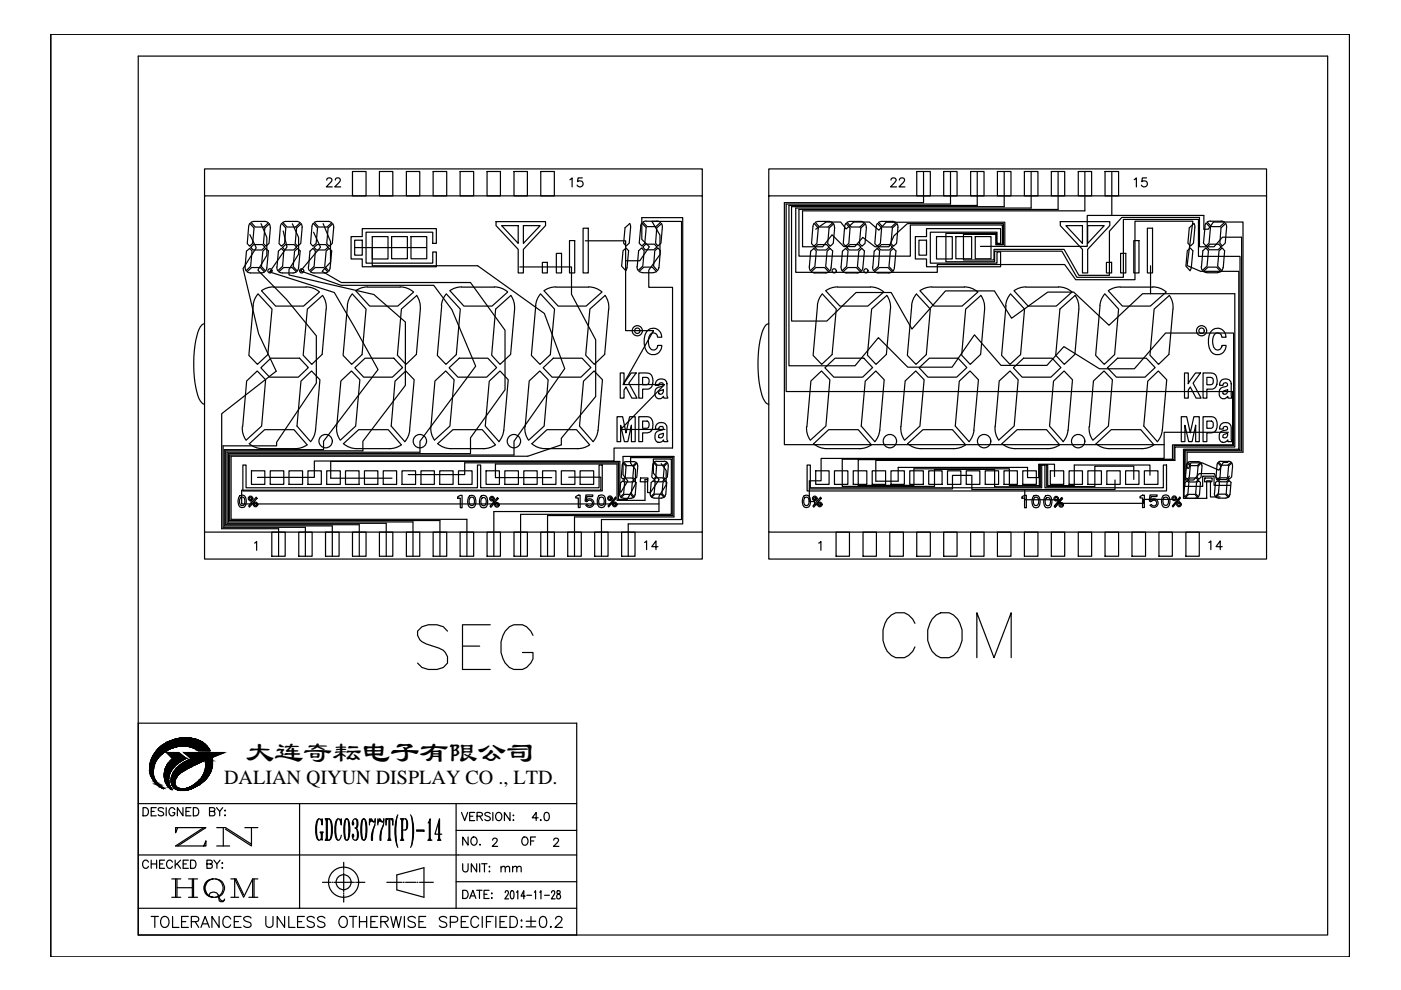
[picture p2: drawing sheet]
<svg xmlns="http://www.w3.org/2000/svg" width="297mm" height="210mm" viewBox="0 0 297 210" stroke-linecap="round" stroke-linejoin="round" font-family="sans-serif">
<defs><g id="words">
<g font-size="14.6">
<text x="87.5" y="143.2">SEG</text>
<text x="186.3" y="140.8">COM</text>
</g>
<text font-size="8.4" x="35.6" y="192.3">HQM</text>
<text font-size="7.5" x="36.3" y="180.6">ZN</text>
<text font-size="6.2" x="52" y="161.5">大连奇耘电子有限公司</text>
<g font-size="5.3">
<text x="68.4" y="40.9">22</text>
<text x="119.9" y="40.9">15</text>
<text x="188" y="40.9">22</text>
<text x="239.5" y="40.9">15</text>
</g>
<g font-size="4.9">
<text x="135.8" y="117.8">14</text>
<text x="255.4" y="117.8">14</text>
<text x="111.8" y="175.3">4.0</text>
<text x="97.4" y="186.3">UNIT: mm</text>
</g>
<g font-size="4.4">
<text x="97.4" y="180.3">NO.</text>
<text x="109.7" y="180.3">OF</text>
<text x="97.4" y="191.6">DATE:</text>
</g>
<text font-size="4.3" x="47.5" y="166.3">DALIAN QIYUN DISPLAY CO ., LTD.</text>
</g></defs>
<!-- layer: D -->
<g fill="none" stroke="#000" stroke-width=".25">
<path d="M10.8 7.3h275.3v195.6h-275.3zM29.3 11.9h252.2v186.3h-252.2zM29.3 153.3h93v44.9h-93zM33.7 158.6l1.5-1.1 1.4-.6 1.9-.4 1.2-.1 1.9 .4 1.3 .6 1.1 .9 .5 .9h-2.4l-1.5-.8-2.1-.2-2.5 .6-1.7 1.1-1 1.1-.4 .8-.4 1.4v1.1l.5 1.3 1.6 1.6-1.2-.8-.9-1-.5-.9-.3-1.1 .1-1.3 .4-1.4 .7-1.2zM35.3 159.6h2.6l1.6 1.2-2.1 1.3-.8 .8-.5 .9-.3 .9v1.2l.2 .7 .5 .8-.3-.1-.8-.9-.5-1.5-.1-.9 .4-1.3 .5-.9 .9-.9zM39 159.6h8.6l-6.4 2.6-3 1.8-.6 .5-.4 .8-.1 .4 .1 .9 .3 .3 1 .4 .8-.1 1.1-.4 1.7-1.2 .9-1.1 .6-1.8v-1.2l1.5-.6-.1 1.6-.2 .9-.7 1.2-.9 1-1.4 1.1-1.4 .6-1.2 .3h-1l-.7-.2-.8-.5-.3-.7-.1-1.1 .5-1.3 .8-1.1 1.4-1.1 1.6-.7zM29.3 170.4h93M30.3 171.2h.6a.94 .94 0 0 1 .6 .9 .94 .94 0 0 1-.6 .9h-.6zM32.1 172h.6M33.1 171.2h-1v1.8h1M34.7 171.5a.63 .63 0 0 0-.6-.3 .63 .63 0 0 0-.6 .5l.2 .2 .8 .3 .2 .5a.74 .74 0 0 1-1.2 0M35.2 171.2v1.8"/>
<path d="M37.1 171.7a.63 .63 0 0 0-.8-.5 .63 .63 0 0 0-.5 .7v.4a.62 .62 0 0 0 .6 .7 .62 .62 0 0 0 .7-.7h-.5M38.8 171.2v1.8l-1.2-1.8v1.8M40.5 171.2h-1.1v1.8M41 171.2a.93 .93 0 0 1 1.1 .5 .93 .93 0 0 1-.3 1.2l-.8 .1zM44.4 172h1l.2-.3-.1-.3-.3-.2h-.8v1.8h.8a.47 .47 0 0 0 .4-.5 .47 .47 0 0 0-.4-.5M45.9 171.2l.7 .8v1M47.2 171.2l-.6 .8M47.6 171.9h.2zM63.5 170.4v22.2M67.2 174.3l-.2 1 .2 2.2M67.6 173.6a5.5 5.5 0 0 0 0 4.5M67.8 176.4h.8"/>
<path d="M67.9 176.4l.2 .3M68 176.4l.1 .5M68.1 176.4l-.1 1.5M68.2 174.3l.1-.7v1.3l-.1-.6-.4-.7a.91 .91 0 0 0-.8 1.1l-.1 1.7a1.98 1.98 0 0 0 .7 1.7l.4-.2h.2l.1 .2v-1.7M68.2 176.7v1M68.4 176.4l-.1 .5M68.5 176.4l-.2 .3M68.9 173.6h.9a2.15 2.15 0 0 1 .7 1.7v1.1a1.98 1.98 0 0 1-.7 1.7h-.9M69 173.6l.2 .3M69.1 173.6l.1 .5M69.2 173.6v4.5M69.2 177.9l-.2 .2"/>
<path d="M69.2 177.7l-.1 .4M69.3 173.9v4M69.4 173.6v4.5M69.4 177.7l.1 .4M69.4 177.9l.2 .2M69.5 173.6l-.1 .5M69.6 173.6l-.2 .3M69.8 173.6a5.5 5.5 0 0 1 0 4.5M70.2 174.3l.2 1-.2 2.2M71.3 174.3l-.2 1 .2 2.2M71.6 173.6a5.5 5.5 0 0 0 0 4.5M72.3 174.3l.1-.7v1.3l-.1-.6-.4-.7a.91 .91 0 0 0-.8 1.1l-.1 1.7a1.98 1.98 0 0 0 .6 1.7 .92 .92 0 0 0 .8-1"/>
<path d="M73.2 173.9l.4-.3a4.3 4.3 0 0 1 .5 3.7l-.2 .6-.5 .2a3.3 3.3 0 0 1-.5-2.5zM73.2 174.1l-.2 1.2 .2 2.4M73.4 173.6a7.3 7.3 0 0 0 0 4.5M73.6 173.6a7.3 7.3 0 0 1 0 4.5M73.9 174.1l.2 1.2-.2 2.4M74.8 174.5h.1v.2h-.1zM74.8 174.3l.2 .2-.1 .4-.2-.2a.9 .9 0 0 1 .8-1.1 1.35 1.35 0 0 1 0 2M74.8 177.1h.1v.2h-.1zM75.2 175.6h.3a2.35 2.35 0 0 1 .3 2.3l-.3 .2a.76 .76 0 0 1-.7-.4 .76 .76 0 0 1 .1-.8l.1 .4-.2 .2M75.4 173.6a1.63 1.63 0 0 1 0 2 2.55 2.55 0 0 1 .1 2.5M75.7 173.9v1.4M75.8 176.2v1.5"/>
<path d="M76.8 173.9l.4-.3a3.2 3.2 0 0 1 .6 2.6l-.3 1.7-.3 .2-.4-.2a8 8 0 0 1 0-4zM76.8 174.1l-.2 1.2 .2 2.4M77.1 173.6l-.3 .3-.1 1.4 .1 2.2 .3 .6M77.2 173.6a6.6 6.6 0 0 1 0 4.5M77.5 174.1a7.2 7.2 0 0 1 0 3.6M78.3 173.6v1.3M78.5 174.1l.1-.2 .4 .2M79.1 176.2l-.3 1.9M79.2 174.3l-.6-.2-.3 .4 .3-.9h.2l.4 .7h.2l.2-.7-.1 1.3a7.4 7.4 0 0 0-.5 3.2h-.2a5.7 5.7 0 0 1 .7-3.2M80.1 173.6v1.3M80.3 174.1l.1-.2 .3 .2M80.8 176.2l-.1 1.9"/>
<path d="M81 174.3l-.6-.2-.3 .4 .3-.9h.2l.4 .7h.2l.2-.7a6.3 6.3 0 0 1-.6 2.8l-.1 1.7h-.1a5.7 5.7 0 0 1 .7-3.2M81.9 173.6l-.1 1.3v-1.3h1.5v1.3l-.1-1.3M82 173.6l-.2 .7M82.1 173.6l-.3 .5M82.2 178.1h.7M82.3 173.6l-.5 .3M82.5 173.6v4.5M82.5 177.9l-.2 .2M82.5 177.7l-.1 .4M82.6 173.9v4M82.6 173.6v4.5M82.6 177.7l.1 .4"/>
<path d="M82.6 177.9l.2 .2M82.8 173.6l.5 .3M83 173.6l.3 .5M83.1 173.6l.2 .7M84 174.1l-.2 1.5 .2 2.8M84.2 173.2l-.3 2.4 .3 3.6M84.3 172.8a10.2 10.2 0 0 0 0 6.9M84.9 173.6h1.1a1.79 1.79 0 0 1 0 2.4h-.6M84.9 178.1h.7M85 173.6l.2 .3M85.1 173.6l.1 .5M85.2 173.6v4.5"/>
<path d="M85.2 177.9l-.2 .2M85.2 177.7l-.1 .4M85.3 173.9v4M85.4 173.6v4.5M85.4 177.7v.4M85.4 177.9l.1 .2M85.4 173.6v.5M85.5 173.6l-.1 .3M86 173.6a2.44 2.44 0 0 1 0 2.4M86.2 174.1v1.5M87.1 172.8a9.5 9.5 0 0 1 0 6.9M87.3 173.2l.2 2.4-.2 3.6"/>
<path d="M87.4 174.1l.2 1.5-.2 2.8M88.3 176h1.6v.2h-1.6zM90.7 178.1h.9M90.8 174.5l.4-.9v4.5M91 174.1v4M91 177.9l-.1 .2M91 177.7l-.1 .4M91.1 174.1v3.8M91.2 177.7l.1 .4M91.2 177.9l.2 .2M92.8 178.1h.7M93 174.3v3.8"/>
<path d="M93 177.9l-.1 .2M93 177.7l-.1 .4M93.1 174.1v3.8M93.2 177.7l.1 .4M93.2 177.9l.2 .2M93.7 176.9h-1.5l1-3.3v4.5M96.7 170.4v22.2M96.7 176.1h25.6M97.8 172.3l.7 1.7 .7-1.7M99.6 173.1h.7M100.6 172.3h-1v1.7h1M101.1 173.1l1-.1 .2-.2-.1-.4-.3-.1h-.8v1.7"/>
<path d="M101.7 173.1l.6 .9M103.9 172.5a.63 .63 0 0 0-.6-.3 .63 .63 0 0 0-.5 .5l.3 .3 .7 .2 .1 .5a.74 .74 0 0 1-1.1 0M104.5 178.1l.2-.4 .6 .2a.55 .55 0 0 1-.1 .7l-.8 .9h1.1M104.5 172.3v1.7M105.3 172.5a.63 .63 0 0 1 .7-.2 .63 .63 0 0 1 .4 .6v.4a.66 .66 0 0 1-.7 .7 .66 .66 0 0 1-.6-.7zM108.1 172.3v1.7l-1.2-1.7v1.7M108.8 172.9h.1zM108.8 173.9h.1zM117.4 178.1l.3-.4 .6 .2a.55 .55 0 0 1-.1 .7l-.8 .9h1.1M29.3 181.3h93M29.3 192.6h93M31.5 182.8a.63 .63 0 0 0-.7-.4 .63 .63 0 0 0-.6 .6v.4a.63 .63 0 0 0 .5 .7 .63 .63 0 0 0 .8-.4"/>
<path d="M32.1 182.4v1.7M32.1 183.2h1.1M32.1 194.3h1.5M32.8 194.3v2.3M33.2 182.4v1.7M34.5 194.4a1.06 1.06 0 0 1 1.2 .4 1.06 1.06 0 0 1 0 1.3 .85 .85 0 0 1-1 .5 .85 .85 0 0 1-.6-.9 1.53 1.53 0 0 1 .4-1.3zM34.9 182.4h-1.1v1.7M36.5 182.8a.59 .59 0 0 0-.8-.3 .86 .86 0 0 0-.4 1 .86 .86 0 0 0 1 .5l.2-.3M36.6 194.3v2.3h1.3M37.1 182.4v1.7M38.3 182.4l-1.2 1.1M38.5 195.4h.9"/>
<path d="M39.9 182.4h-1.1v1.7M39.9 194.3h-1.4v2.3h1.4M40.4 182.4h.6a.94 .94 0 0 1 .6 .8 .94 .94 0 0 1-.6 .9h-.6zM40.6 195.4l1.3-.1 .2-.3v-.5l-.5-.2h-1v2.3M41.4 195.4l.7 1.2M42.6 196.6l.9-2.3 .9 2.3M42.9 195.9h1.1M43.9 183.2l.9-.1 .2-.3-.1-.3-.3-.1h-.7v1.7h.7a.47 .47 0 0 0 .4-.5 .47 .47 0 0 0-.4-.4M45.4 182.4l.6 .8v.9M46.5 194.3v2.3l-1.6-2.3v2.3M48.9 194.9a.85 .85 0 0 0-1-.6 .85 .85 0 0 0-.6 .9 1 1 0 0 0 .2 1.1 1 1 0 0 0 1.1 .2l.3-.4M49.7 195.4h.9"/>
<path d="M51.1 194.3h-1.4v2.3h1.4M53.2 194.6a.89 .89 0 0 0-1.5 .3 1.46 1.46 0 0 0 1.3 .7 .56 .56 0 0 1 0 .9 1.08 1.08 0 0 1-1.3-.2M56.4 194.3v1.7a.77 .77 0 0 0 .7 .6 .77 .77 0 0 0 .8-.6v-1.7M60.3 194.3v2.3l-1.5-2.3v2.3M61.2 194.3v2.3h1.3M63.1 195.4h.9M64.5 194.3h-1.4v2.3h1.4M66.6 194.6a.85 .85 0 0 0-.8-.3 .85 .85 0 0 0-.7 .6l.4 .4 .9 .3a.56 .56 0 0 1 0 .9 1.01 1.01 0 0 1-1.3-.2M68.4 187.1h1.8M68.9 194.6a.88 .88 0 0 0-.9-.3 .88 .88 0 0 0-.7 .6l.2 .3 .9 .3a.54 .54 0 0 1 .5 .5 .54 .54 0 0 1-.3 .5 1.01 1.01 0 0 1-1.3-.2M70.4 187.1h.1M70.8 187.1h4.1"/>
<path d="M72.1 194.6l.2-.2a1.07 1.07 0 0 1 1.3 .4 1.07 1.07 0 0 1-.1 1.3 .87 .87 0 0 1-.9 .5 .87 .87 0 0 1-.7-.9v-.5zM72.9 182.8v1.6M72.9 184.6v.1M72.9 185v4.1M72.9 189.4v.2M72.9 189.8v1.5M74.1 194.3h1.5M74.9 194.3v2.3M75.2 187.1h.1M75.6 187.1h1.8M76.2 195.4h1.5M76.2 194.3v2.3"/>
<path d="M77.7 194.3v2.3M78.6 195.4h.9M80.1 194.3h-1.5v2.3h1.5M80.7 195.4h1.1a.55 .55 0 0 0 .4-.3 .55 .55 0 0 0 0-.6l-.4-.2h-1.1v2.3M81.5 195.4l.8 1.2M82 187.1h3.2M82.9 194.3l.5 2.3 .6-2.3 .5 2.3 .6-2.3M84.1 185.5l5.8-1.5v6.2l-5.8-1.5zM85.4 187.1h.3M85.7 194.3v2.3M86 187.1h2.2M88.1 194.6a.88 .88 0 0 0-.9-.3 .88 .88 0 0 0-.7 .6l.2 .3 .9 .3a.56 .56 0 0 1 .4 .4 .56 .56 0 0 1-.1 .6 1.05 1.05 0 0 1-1.4-.2"/>
<path d="M88.4 187.1h.2M88.8 195.4h.9M89 187.1h2.9M90.3 194.3h-1.5v2.3h1.5M94.7 194.6a.89 .89 0 0 0-1.6 .3 1.46 1.46 0 0 0 1.4 .7 .56 .56 0 0 1 0 .9 1.08 1.08 0 0 1-1.4-.2M95.5 195.5l1.3-.1a.62 .62 0 0 0 .2-.7 .62 .62 0 0 0-.5-.4h-1v2.3M96.7 186.9h25.6M97.8 195.4h.9M99.3 194.3h-1.5v2.3h1.5M101.5 194.9a.85 .85 0 0 0-1-.6 .85 .85 0 0 0-.7 .9 1 1 0 0 0 .2 1.1 1 1 0 0 0 1.1 .2l.4-.4M102.2 194.3v2.3M103.1 195.4h.9"/>
<path d="M104.6 194.3h-1.5v2.3M105.1 194.3v2.3M106 195.4h.9M107.1 189.3l.2-.5 .5 .2v.5l-.8 1.1h.8M107.5 194.3h-1.5v2.3h1.5M108.1 194.3h.8a1.23 1.23 0 0 1 .8 1.2 1.23 1.23 0 0 1-.8 1.1h-.8zM108.3 188.9l.3-.1a1.26 1.26 0 0 1 0 1.8l-.3-.1-.1-.7zM109.5 189.2l.3-.4v1.8M110.5 195.2l.1-.1 .1 .1-.1 .1zM110.5 196.5h.2l-.1 .1zM111.4 190h-.9l.6-1.2v1.8M111.6 195.3h2"/>
<path d="M111.6 196.5h2M111.7 189.8h1M112.6 194.3v2M113.3 189.2l.3-.4v1.8M114.4 189.2l.3-.4v1.8M114.7 194.4a.72 .72 0 0 1 1.1 .4 1.78 1.78 0 0 1-.2 1.7 .79 .79 0 0 1-1.2-.3 2.03 2.03 0 0 1 .3-1.8zM115.5 189.8h1M116.7 196.5h.2l-.1 .1zM116.9 189.3l.3-.5 .4 .2v.5l-.7 1.1h.8M117.8 194.9l.1-.4a.72 .72 0 0 1 1.2 .3l-.3 .7-1.1 1.1h1.5M118.1 188.9v.5a.66 .66 0 0 1 .7 .4 .66 .66 0 0 1-.3 .8 .55 .55 0 0 1-.5-.6 .55 .55 0 0 1 .6-.5l.2-.2-.1-.4zM10.8 202.9h.1"/>
<circle cx="72.8" cy="187" r="3.2"/>
<circle cx="72.8" cy="187" r="1.59"/>
</g>
<g fill="#000" stroke="#000" stroke-width=".21">
<path d="M35.7 157.3h7zM37.2 156.7h4.2zM37.4 156.7h3.8zM39.2 158.2h4.6zM40.8 158.5h3.3zM41 158.6h3.2zM42 159.1l2.5 .1zM39 159.6h8.6zM32.3 165.1h.5zM35.3 162.4h1.8zM38.4 167.6h.6zM38.6 167.6h.2z"/>
<path d="M38.9 167.3h1.6zM39.8 167.1h1.1zM41.5 166.2h1zM42.8 164.8h1.2z"/>
<path d="M33.3 159h2.2zM33.3 159h2.2z"/>
<path d="M32.6 160h1.6zM32.6 160h1.5z"/>
<path d="M32.7 159.9h1.6zM32.7 159.9l1.5 .1z"/>
<path d="M32.7 159.8h1.7zM32.7 159.8l1.6 .1h-1.6zM32.7 159.9h1.6zM32.7 159.9h1.6z"/>
<path d="M32.8 159.7h1.7zM32.8 159.7l1.6 .1z"/>
<path d="M32.8 159.6h1.8zM32.8 159.6l1.7 .1zM32.8 159.7h1.7zM32.8 159.7h1.7z"/>
<path d="M32.9 159.6h1.8zM32.9 159.6h1.7z"/>
<path d="M32.9 159.6h1.8zM32.9 159.6h1.8z"/>
<path d="M32.9 159.5h2zM32.9 159.5l1.8 .1z"/>
<path d="M33 159.4h1.9zM33 159.4l1.9 .1z"/>
<path d="M33 159.4h1.9zM33 159.4h1.9z"/>
<path d="M33.1 159.3h2zM33.1 159.3l1.8 .1z"/>
<path d="M33.1 159.3h2zM33.1 159.3h2z"/>
<path d="M33.1 159.3h2.1zM33.1 159.3h2z"/>
<path d="M33.2 159.2h2.1zM33.2 159.2h2.1z"/>
<path d="M33.2 159.2h2.1zM33.2 159.2l2 .1h-2.1z"/>
<path d="M33.2 159.1h2.2zM33.2 159.2h2.1z"/>
<path d="M33.3 159h2.2zM33.3 159l2.1 .1z"/>
<path d="M33.3 159h2.4zM33.3 159h2.2z"/>
<path d="M33.4 158.9h2.3zM33.3 159h2.4z"/>
<path d="M33.4 158.9h2.4zM33.4 158.9h2.3z"/>
<path d="M33.5 158.9h2.4zM33.4 158.9h2.4z"/>
<path d="M33.5 158.8h2.5zM33.5 158.8l2.4 .1z"/>
<path d="M33.5 158.8h2.6zM33.5 158.8h2.6z"/>
<path d="M33.5 158.8h2.6zM33.5 158.8h2.5z"/>
<path d="M33.6 158.7h2.7zM33.6 158.7l2.5 .1z"/>
<path d="M33.6 158.7h2.8zM33.6 158.7h2.7zM33.6 158.7h2.7zM33.6 158.7h2.7z"/>
<path d="M33.7 158.6h2.7zM33.7 158.6l2.7 .1z"/>
<path d="M33.7 158.6h2.8zM33.7 158.6h2.7z"/>
<path d="M33.7 158.6h2.9zM33.7 158.6h2.8z"/>
<path d="M33.8 158.6h2.8zM33.7 158.6h2.9z"/>
<path d="M33.8 158.5h3zM33.8 158.5h3z"/>
<path d="M33.8 158.5h3zM33.8 158.5l2.8 .1z"/>
<path d="M33.8 158.5h3.1zM33.8 158.5h3z"/>
<path d="M33.8 158.5h3.2zM33.8 158.5h3.1z"/>
<path d="M33.9 158.5h3.1zM33.8 158.5h3.2z"/>
<path d="M33.9 158.4h3.2zM33.9 158.4l3.1 .1z"/>
<path d="M34 158.4h3.3zM34 158.4h3.1zM33.9 158.4h3.2zM33.9 158.4h3.2z"/>
<path d="M34 158.3h3.4zM34 158.3l3.3 .1z"/>
<path d="M34.1 158.3h3.4zM34 158.3h3.4z"/>
<path d="M34.1 158.3h3.5zM34.1 158.3h3.4z"/>
<path d="M34.1 158.2h3.7zM34.1 158.2l3.5 .1zM34.1 158.3h3.5zM34.1 158.3h3.5z"/>
<path d="M34.1 158.2h3.8zM34.1 158.2h3.7z"/>
<path d="M35.3 159.6l4.2 1.2-1.6-1.2zM35.3 159.6l4.2 1.2h-3z"/>
<path d="M34.1 158.2h3.9zM34.1 158.2h3.8z"/>
<path d="M34.2 158.2h4zM34.2 158.2h4.1z"/>
<path d="M34.2 158.2h4zM34.1 158.2h3.9z"/>
<path d="M34.2 158.2h4.3zM34.2 158.2h4.1z"/>
<path d="M34.2 158.2h4.3zM34.2 158.2h4.4z"/>
<path d="M34.2 158.2h4.3zM34.2 158.2h4.3z"/>
<path d="M34.2 158.2h4.4zM34.2 158.2h4.5z"/>
<path d="M34.2 158.2h4.5zM34.2 158.2h4.6z"/>
<path d="M34.2 158.2h4.6zM34.2 158.2h4.6z"/>
<path d="M39.2 156.4h.3zM39.2 156.4h.3zM39.2 156.4h.3z"/>
<path d="M39.2 156.4h.4zM39.1 156.4h.5z"/>
<path d="M39.1 156.4h.6zM39 156.4h.7zM39 156.4h.7zM39 156.4h.7z"/>
<path d="M39 156.4l.8 .1zM38.8 156.5h1z"/>
<path d="M38.8 156.5h1zM38.7 156.5h1.1z"/>
<path d="M38.7 156.5h1.3zM38.6 156.5h1.4z"/>
<path d="M38.6 156.5h1.5zM38.5 156.5h1.6z"/>
<path d="M38.5 156.5h1.7zM38.5 156.5h1.7z"/>
<path d="M38.4 156.5h1.9zM38.3 156.5h2z"/>
<path d="M38.3 156.5h2.1zM38.3 156.5h2.1z"/>
<path d="M38.3 156.5h2.1zM38.2 156.5h2.2z"/>
<path d="M38.2 156.5h2.3zM38.1 156.5h2.4z"/>
<path d="M38.1 156.5h2.5zM38.1 156.5h2.5z"/>
<path d="M38.1 156.5h2.6zM37.9 156.5h2.8z"/>
<path d="M40.7 158.5h3.4zM40.7 158.5h3.4z"/>
<path d="M37.9 156.5h2.8zM37.9 156.5h2.8z"/>
<path d="M37.9 156.5l3 .1zM37.7 156.6h3.2zM37.7 156.6h3.2zM37.7 156.6h3.2z"/>
<path d="M37.7 156.6h3.4zM37.6 156.6h3.5zM37.6 156.6h3.5zM37.6 156.6h3.5z"/>
<path d="M37.6 156.6l3.6 .1zM37.4 156.7h3.8zM37.4 156.7h3.8z"/>
<path d="M37.4 156.7h4zM37.2 156.7h4.2zM37.2 156.7h4.2z"/>
<path d="M37.2 156.7l4.3 .1zM37.1 156.8h4.4z"/>
<path d="M37.1 156.8h4.5zM37 156.8h4.6z"/>
<path d="M37 156.8h4.7zM36.9 156.8h4.8z"/>
<path d="M36.9 156.8h4.9zM36.9 156.8h4.9z"/>
<path d="M36.8 156.8l5.1 .1zM36.7 156.9h5.2z"/>
<path d="M36.7 156.9h5.2zM36.6 156.9h5.3z"/>
<path d="M36.6 156.9h5.4zM36.5 156.9h5.5z"/>
<path d="M36.5 156.9l5.6 .1zM36.5 157h5.6z"/>
<path d="M36.5 157h5.7zM36.4 157h5.8z"/>
<path d="M36.4 157l5.9 .1zM36.3 157.1h6z"/>
<path d="M36.3 157.1h6zM36.2 157.1h6.1z"/>
<path d="M36.2 157.1h6.2zM36.1 157.1h6.3z"/>
<path d="M36.1 157.1h6.3zM36.1 157.1h6.3z"/>
<path d="M36 157.1l6.6 .1zM35.9 157.2h6.7zM35.9 157.2h6.7zM35.9 157.2h6.7z"/>
<path d="M35.9 157.2h6.7zM35.8 157.2h6.8z"/>
<path d="M35.8 157.2l6.9 .1zM35.7 157.3h7zM35.7 157.3h7z"/>
<path d="M35.7 157.3h7.1zM35.6 157.3h7.2z"/>
<path d="M35.6 157.3l7.2 .1zM35.6 157.3l7.2 .1z"/>
<path d="M35.6 157.4h7.3zM35.5 157.4h7.4z"/>
<path d="M35.5 157.4h7.4zM35.5 157.4h7.4h-7.5z"/>
<path d="M35.4 157.4l7.6 .1zM35.3 157.5h7.7z"/>
<path d="M35.3 157.5h7.8zM35.2 157.5h7.9z"/>
<path d="M35.2 157.5l8 .1zM35.1 157.6h8.1z"/>
<path d="M35.1 157.6h8.1zM35.1 157.6h8.1z"/>
<path d="M35.1 157.6l8.2 .1zM34.9 157.7h8.4zM34.9 157.7h8.4zM34.9 157.7h8.4z"/>
<path d="M34.9 157.7h8.5zM34.9 157.7h8.5z"/>
<path d="M34.9 157.7l8.5 .1zM34.8 157.8h8.6zM34.8 157.8h8.6zM34.8 157.8h8.6z"/>
<path d="M34.8 157.8l8.7 .1zM34.6 157.9h8.9zM34.6 157.9h8.9zM34.6 157.9h8.9z"/>
<path d="M34.6 157.9h9zM34.6 157.9h9z"/>
<path d="M34.6 157.9h9zM34.5 157.9h9.1z"/>
<path d="M34.5 157.9l9.2 .1zM34.5 157.9l9.2 .1h-9.3z"/>
<path d="M34.4 158l9.3 .1zM34.4 158l9.3 .1z"/>
<path d="M34.3 158.1l9.5 .1zM34.2 158.2h9.6z"/>
<path d="M38.8 158.2h5zM38.8 158.2h5z"/>
<path d="M39 158.2h4.8zM39 158.2h4.8z"/>
<path d="M39.1 158.2h4.7zM39.1 158.2h4.7zM39.2 158.2h4.6z"/>
<path d="M39.3 158.2h4.5zM39.3 158.2h4.5z"/>
<path d="M39.4 158.2h4.5zM39.4 158.2h4.5z"/>
<path d="M39.5 158.2h4.4zM39.5 158.2h4.4z"/>
<path d="M39.6 158.2h4.3zM39.6 158.2h4.3z"/>
<path d="M39.8 158.2h4.1zM39.8 158.2h4.1z"/>
<path d="M39.9 158.2l4 .1zM39.9 158.2l4 .1z"/>
<path d="M40 158.3h4zM40 158.3h4z"/>
<path d="M40.1 158.3h3.9zM40.1 158.3h3.9z"/>
<path d="M40.1 158.3h3.9zM40.1 158.3h3.9z"/>
<path d="M40.3 158.3l3.7 .1zM40.3 158.3l3.7 .1zM40.4 158.4h3.6zM40.4 158.4h3.6z"/>
<path d="M40.4 158.4h3.6zM40.4 158.4h3.6z"/>
<path d="M40.5 158.4l3.6 .1zM40.5 158.4l3.6 .1z"/>
<path d="M40.7 158.5h3.4zM40.7 158.5h3.4zM40.8 158.5h3.3z"/>
<path d="M40.8 158.5h3.4zM40.8 158.5h3.4z"/>
<path d="M40.9 158.5l3.3 .1zM40.9 158.5l3.3 .1zM41 158.6h3.2z"/>
<path d="M41 158.6l3.2 .1zM41 158.6l3.2 .1zM41.2 158.7h3zM41.2 158.7h3z"/>
<path d="M41.2 158.7h3.1zM41.2 158.7h3.1z"/>
<path d="M41.3 158.7h3zM41.3 158.7h3z"/>
<path d="M41.3 158.7l3 .1zM41.3 158.7l3 .1z"/>
<path d="M41.4 158.8h2.9zM41.4 158.8h2.9z"/>
<path d="M41.5 158.8h2.8zM41.5 158.8h2.8z"/>
<path d="M41.5 158.8l2.9 .1zM41.5 158.8l2.9 .1zM41.6 158.9h2.8zM41.6 158.9h2.8z"/>
<path d="M41.6 158.9l2.8 .1zM41.6 158.9l2.8 .1zM41.8 159h2.6zM41.8 159h2.6z"/>
<path d="M41.8 159h2.7zM41.8 159h2.7zM41.9 159h2.6zM41.9 159h2.6z"/>
<path d="M41.9 159l2.6 .1zM41.9 159l2.6 .1z"/>
<path d="M42.1 159.2h2.4zM42 159.1l2.5 .1z"/>
<path d="M39 159.6l5.8 1.1 2.8-1.1zM39 159.6l5.8 1.1h-4.5z"/>
<path d="M31.7 162.7h.9zM31.7 162.7h.9z"/>
<path d="M31.8 162h1zM31.8 162h1z"/>
<path d="M31.9 164.1h.6zM31.9 164.1h.6z"/>
<path d="M32 164.4h.5zM32 164.4h.5z"/>
<path d="M32.1 164.6h.5zM32.1 164.6h.5z"/>
<path d="M31.7 163.2l.8 .1zM31.7 163.2l.8 .1zM31.7 163.3h.8zM31.7 163.3h.8z"/>
<path d="M31.7 163.3l.8 .1zM31.7 163.3l.8 .1z"/>
<path d="M31.7 163.4h.8zM31.7 163.4h.8z"/>
<path d="M31.7 163.4l.8 .1zM31.7 163.4l.8 .1z"/>
<path d="M31.8 163.5l.7 .1zM31.8 163.5l.7 .1zM31.8 163.6h.7zM31.8 163.6h.7z"/>
<path d="M31.8 163.6l.7 .1v-.1zM31.8 163.6l.7 .1h-.7z"/>
<path d="M31.8 163.7l.7 .1zM31.8 163.7l.7 .1z"/>
<path d="M31.8 163.8l.7 .1zM31.8 163.8l.7 .1zM31.8 163.9h.7zM31.8 163.9h.7z"/>
<path d="M31.8 163.9l.7 .1zM31.8 163.9l.7 .1z"/>
<path d="M31.8 164h.7zM31.8 164h.7z"/>
<path d="M31.8 164h.7zM31.8 164h.7z"/>
<path d="M31.8 164l.7 .1zM31.8 164l.7 .1z"/>
<path d="M31.9 164.1l.6 .1zM31.9 164.1l.6 .1z"/>
<path d="M31.9 164.2l.6 .1zM31.9 164.2l.6 .1z"/>
<path d="M31.9 164.3h.6zM31.9 164.3h.6z"/>
<path d="M32.5 165.4h.4zM32.5 165.4h.4z"/>
<path d="M31.7 163l.8 .1zM31.7 163l.8 .1zM31.7 163.1h.8zM31.7 163.1h.8z"/>
<path d="M31.7 163.1l.8 .1zM31.7 163.1l.8 .1z"/>
<path d="M31.7 163.2h.8zM31.7 163.2h.8z"/>
<path d="M31.7 163.2h.8zM31.7 163.2h.8z"/>
<path d="M31.9 164.3h.6zM31.9 164.3h.6z"/>
<path d="M31.9 164.3l.6 .1zM31.9 164.3l.6 .1z"/>
<path d="M32 164.4l.5 .1zM32 164.4l.5 .1zM32 164.5h.5zM32 164.5h.5z"/>
<path d="M32 164.5h.6zM32 164.5h.6z"/>
<path d="M31.7 162.8l.9 .1zM31.7 162.8l.9 .1z"/>
<path d="M31.7 162.9h.9zM31.7 162.9h.9z"/>
<path d="M31.7 162.9h.9zM31.7 162.9l.8 .1z"/>
<path d="M32 164.5h.6zM32 164.5h.6z"/>
<path d="M32 164.5l.6 .1zM32 164.5l.6 .1z"/>
<path d="M32.1 164.6h.5zM32.1 164.6h.5z"/>
<path d="M32.1 164.6l.5 .1zM32.1 164.6l.5 .1z"/>
<path d="M31.7 162.6l.9 .1zM31.7 162.6l.9 .1z"/>
<path d="M31.7 162.7l.9 .1v-.1zM31.7 162.7l.9 .1h-.9zM31.7 162.8h.9zM31.7 162.8h.9z"/>
<path d="M32.1 164.7l.5 .1zM32.1 164.7l.5 .1zM32.1 164.8h.5zM32.1 164.8h.5z"/>
<path d="M32.1 164.8h.6zM32.1 164.8h.6z"/>
<path d="M31.7 162.4l1 .1zM31.7 162.4l1 .1zM31.7 162.5h1zM31.7 162.5h1z"/>
<path d="M31.7 162.5h1zM31.7 162.5l.9 .1z"/>
<path d="M32.2 164.8l.5 .1zM32.2 164.8l.5 .1z"/>
<path d="M31.8 162.3h.9zM31.8 162.3h.9z"/>
<path d="M31.7 162.3l1 .1zM31.7 162.3l1 .1z"/>
<path d="M31.7 162.4h1zM31.7 162.4h1z"/>
<path d="M32.2 164.9h.5zM32.2 164.9h.5z"/>
<path d="M32.2 164.9l.5 .1zM32.2 164.9l.5 .1zM32.3 165h.4zM32.3 165h.4z"/>
<path d="M31.8 162.1l.9 .1zM31.8 162.1l.9 .1z"/>
<path d="M31.8 162.2h.9zM31.8 162.2l.9 .1z"/>
<path d="M32.3 165l.4 .1zM32.3 165l.4 .1z"/>
<path d="M32.3 165.1h.5zM32.3 165.1h.5zM32.3 165.1h.5z"/>
<path d="M31.8 162l.9 .1 .1-.1zM31.8 162l.9 .1h-.9z"/>
<path d="M32.4 165.1l.4 .1zM32.4 165.1l.4 .1z"/>
<path d="M31.8 161.9l1 .1v-.1zM31.8 161.9l1 .1h-1z"/>
<path d="M32.4 165.2l.4 .1zM32.4 165.2l.4 .1z"/>
<path d="M32.4 165.3h.5zM32.4 165.3h.5z"/>
<path d="M31.8 161.8h1.1zM31.8 161.8h1.1z"/>
<path d="M31.8 161.8h1.1zM31.8 161.8l1 .1z"/>
<path d="M32.4 165.3l.5 .1zM32.4 165.3l.5 .1z"/>
<path d="M31.9 161.7h1zM31.9 161.7h1z"/>
<path d="M31.9 161.7h1zM31.9 161.7l1 .1z"/>
<path d="M32.5 165.4h.4zM32.5 165.4h.4z"/>
<path d="M32.5 165.4l.5 .1zM32.5 165.4l.5 .1z"/>
<path d="M31.9 161.5h1.1zM31.9 161.5h1.1z"/>
<path d="M31.9 161.5l1 .2 .1-.2zM31.9 161.5l1 .2h-1z"/>
<path d="M32.6 165.5h.4zM32.6 165.5h.4z"/>
<path d="M32.6 165.5l.4 .1zM32.6 165.5l.4 .1zM32.7 165.6h.3zM32.7 165.6h.3z"/>
<path d="M31.9 161.4h1.1zM31.9 161.4l1.1 .1z"/>
<path d="M32.7 165.6l.4 .1zM32.7 165.6l.4 .1z"/>
<path d="M32 161.3h1.1zM32 161.3l1 .1z"/>
<path d="M32.7 165.7h.4zM32.7 165.7h.4z"/>
<path d="M32 161.3h1.1zM32 161.3h1.1z"/>
<path d="M32.7 165.7h.5zM32.7 165.7h.5z"/>
<path d="M32 161.2h1.2zM32 161.2h1.2z"/>
<path d="M32 161.2h1.2zM32 161.2h1.2z"/>
<path d="M32 161.2h1.2zM32 161.2l1.1 .1z"/>
<path d="M32.8 165.7l.4 .1zM32.8 165.7l.4 .1zM32.8 165.8h.4zM32.8 165.8h.4z"/>
<path d="M32.8 165.8l.5 .1zM32.8 165.8l.5 .1zM32.9 165.9h.4zM32.9 165.9h.4z"/>
<path d="M32.1 161.1h1.1zM32.1 161.1l1.1 .1z"/>
<path d="M32.1 161h1.2zM32.1 161l1.1 .1z"/>
<path d="M32.9 165.9l.5 .1zM32.9 165.9l.5 .1z"/>
<path d="M32.1 161h1.2zM32.1 161h1.2z"/>
<path d="M33.3 166.3h.3zM33.3 166.3h.3z"/>
<path d="M33 166l.4 .1zM33 166l.4 .1z"/>
<path d="M33.1 166.1h.4zM33.1 166.1h.4z"/>
<path d="M32.2 160.8l1.2 .1zM32.2 160.8l1.2 .1z"/>
<path d="M32.1 160.9h1.3zM32.1 160.9l1.2 .1z"/>
<path d="M33.1 166.1l.4 .1zM33.1 166.1l.4 .1z"/>
<path d="M32.2 160.7h1.3zM32.2 160.7l1.2 .1z"/>
<path d="M33.2 166.2h.3zM33.2 166.2h.3z"/>
<path d="M32.2 160.7h1.3zM32.2 160.7h1.4z"/>
<path d="M32.2 160.7h1.3zM32.2 160.7h1.3z"/>
<path d="M33.2 166.2l.4 .1zM33.2 166.2l.4 .1z"/>
<path d="M33.3 166.3l.4 .1zM33.3 166.3l.4 .1zM33.5 166.4h.2zM33.5 166.4h.2z"/>
<path d="M32.3 160.5h1.4zM32.3 160.5h1.4z"/>
<path d="M32.3 160.5l1.3 .2 .1-.2zM32.3 160.5l1.3 .2h-1.4z"/>
<path d="M33.5 166.4l.3 .1zM33.5 166.4l.3 .1z"/>
<path d="M32.4 160.4h1.4zM32.4 160.4l1.3 .1z"/>
<path d="M32.4 160.3l1.4 .1zM32.4 160.3l1.4 .1z"/>
<path d="M32.4 160.4h1.4zM32.4 160.4h1.4z"/>
<path d="M33.6 166.5h.2zM33.6 166.5h.2z"/>
<path d="M33.6 166.5l.3 .1zM33.6 166.5l.3 .1z"/>
<path d="M32.4 160.2h1.5zM32.4 160.2l1.4 .1z"/>
<path d="M33.7 166.6l.3 .1zM33.7 166.6l.3 .1z"/>
<path d="M32.5 160.2h1.5zM32.5 160.2h1.4z"/>
<path d="M33.8 166.7h.2zM33.8 166.7h.2z"/>
<path d="M32.5 160.1h1.5zM32.5 160.1l1.5 .1z"/>
<path d="M33.8 166.7l.3 .1zM33.8 166.7l.3 .1z"/>
<path d="M33.9 166.8h.2zM33.9 166.8h.2z"/>
<path d="M32.6 160l1.5 .1zM32.6 160l1.5 .1z"/>
<path d="M32.6 160.1h1.5zM32.6 160.1h1.4z"/>
<path d="M33.9 166.8h.3zM33.9 166.8h.3z"/>
<path d="M34 166.8l.2 .1zM34 166.8l.2 .1z"/>
<path d="M34.1 166.9h.2zM34.1 166.9h.2z"/>
<path d="M34.2 166.9l.1 .1zM34.2 166.9l.1 .1z"/>
<path d="M34.2 167h.2zM34.2 167h.2z"/>
<path d="M34.3 167h.2zM34.3 167h.2z"/>
<path d="M34.3 167h.2zM34.3 167h.2z"/>
<path d="M34.3 167l.3 .1zM34.3 167l.3 .1z"/>
<path d="M34.4 167.1h.2zM34.4 167.1h.2z"/>
<path d="M34.5 167.1h.1zM34.5 167.1h.1z"/>
<path d="M34.8 164h1.2zM34.8 164h1.2z"/>
<path d="M34.9 163.9h1.1zM34.9 163.9h1.1z"/>
<path d="M34.9 163.7h1.3zM34.9 163.7h1.3z"/>
<path d="M34.9 163.3h1.4zM34.9 163.3h1.4z"/>
<path d="M35.2 162.7h1.6zM35.2 162.7h1.6z"/>
<path d="M35.2 166.1h.7zM35.2 166.1h.7z"/>
<path d="M34.9 165.2l.8 .1v-.1zM34.9 165.2l.8 .1h-.8z"/>
<path d="M34.9 165.3l.8 .1zM34.9 165.3l.8 .1z"/>
<path d="M34.9 165.4l.9 .1-.1-.1zM34.9 165.4l.9 .1h-.8zM35 165.5h.8zM35 165.5h.8z"/>
<path d="M34.9 164.8h.9zM34.9 164.8h.9z"/>
<path d="M34.9 164.8l.9 .1zM34.9 164.8l.9 .1z"/>
<path d="M34.9 164.9h.9zM34.9 164.9h.9z"/>
<path d="M34.9 164.9l.9 .1zM34.9 164.9l.9 .1z"/>
<path d="M34.9 165l.9 .1zM34.9 165l.9 .1z"/>
<path d="M34.9 165.1h.9zM34.9 165.1h.9z"/>
<path d="M34.9 165.1h.9zM34.9 165.1l.8 .1z"/>
<path d="M35 165.5l.8 .1zM35 165.5l.8 .1z"/>
<path d="M35 165.6h.8zM35 165.6h.8z"/>
<path d="M35 165.6l.8 .1zM35 165.6l.8 .1z"/>
<path d="M35 165.7h.8zM35 165.7h.8z"/>
<path d="M35.1 165.7l.7 .1zM35.1 165.7l.7 .1z"/>
<path d="M35.1 165.8l.7 .1zM35.1 165.8l.7 .1z"/>
<path d="M35.1 165.9h.7zM35.1 165.9h.7z"/>
<path d="M34.8 164.5h1zM34.8 164.5h1z"/>
<path d="M34.8 164.5l1 .1zM34.8 164.5l1 .1z"/>
<path d="M34.8 164.6l1 .1zM34.8 164.6l1 .1z"/>
<path d="M34.9 164.7h.9zM34.9 164.7l.9 .1z"/>
<path d="M35.1 165.9l.7 .1zM35.1 165.9l.7 .1z"/>
<path d="M35.2 166h.6zM35.2 166h.6z"/>
<path d="M35.2 166l.7 .1zM35.2 166l.7 .1z"/>
<path d="M34.8 164.4h1.1zM34.8 164.4h1.1z"/>
<path d="M34.8 164.4h1.1zM34.8 164.4l1 .1z"/>
<path d="M35.2 166.1l.7 .1v-.1zM35.2 166.1l.7 .1h-.6zM35.3 166.2h.6zM35.3 166.2h.6z"/>
<path d="M35.3 166.2l.6 .1zM35.3 166.2l.6 .1z"/>
<path d="M34.8 164.3h1.1zM34.8 164.3h1.1z"/>
<path d="M34.8 164.3h1.1zM34.8 164.3l1.1 .1z"/>
<path d="M35.4 166.3l.5 .1zM35.4 166.3l.5 .1z"/>
<path d="M35.4 166.4l.6 .1zM35.4 166.4l.6 .1z"/>
<path d="M34.8 164.1l1.2 .1zM34.8 164.1l1.2 .1zM34.8 164.2h1.2zM34.8 164.2h1.2z"/>
<path d="M34.8 164.2h1.2zM34.8 164.2l1.1 .1z"/>
<path d="M35.4 166.5h.6zM35.4 166.5h.6z"/>
<path d="M35.4 166.5h.6zM35.4 166.5h.6z"/>
<path d="M34.8 164h1.2zM34.8 164l1.2 .1z"/>
<path d="M35.5 166.5l.5 .1zM35.5 166.5l.5 .1z"/>
<path d="M35.5 166.6l.5 .1zM35.5 166.6l.5 .1z"/>
<path d="M34.9 163.9l1.1 .1v-.1zM34.9 163.9l1.1 .1h-1.2z"/>
<path d="M35.5 166.7l.6 .1zM35.5 166.7l.6 .1zM35.6 166.8h.5zM35.6 166.8h.5z"/>
<path d="M34.9 163.8l1.1 .1 .1-.1zM34.9 163.8l1.1 .1h-1.1z"/>
<path d="M35.6 166.8h.5zM35.6 166.8h.5z"/>
<path d="M36.1 167.2h.2zM36.1 167.2h.2z"/>
<path d="M35.7 166.8l.4 .1zM35.7 166.8l.4 .1z"/>
<path d="M35.7 166.9h.5zM35.7 166.9h.5z"/>
<path d="M34.9 163.7l1.2 .1 .1-.1zM34.9 163.7l1.2 .1h-1.2z"/>
<path d="M35.8 166.9l.4 .1zM35.8 166.9l.4 .1z"/>
<path d="M35.8 167h.4zM35.8 167h.4z"/>
<path d="M34.9 163.5l1.3 .1zM34.9 163.5l1.3 .1z"/>
<path d="M34.9 163.6h1.3zM34.9 163.6l1.3 .1z"/>
<path d="M35.9 167l.4 .1zM35.9 167l.4 .1zM36 167.1h.3zM36 167.1h.3z"/>
<path d="M36 167.1h.3zM36 167.1h.3z"/>
<path d="M36 167.1l.3 .1zM36 167.1l.3 .1z"/>
<path d="M34.9 163.4h1.4zM34.9 163.4l1.3 .1z"/>
<path d="M36.3 165.1h1zM36.3 165.1h1z"/>
<path d="M36.3 165.5h.8zM36.3 165.5h.8z"/>
<path d="M36 167.2h.3zM36 167.2h.3z"/>
<path d="M36.1 167.2l.2 .1zM36.1 167.2l.2 .1z"/>
<path d="M34.9 163.3l1.4 .1v-.1zM34.9 163.3l1.4 .1h-1.4zM34.9 163.4h1.4zM34.9 163.4h1.4z"/>
<path d="M36.3 165.9h.8zM36.3 165.9h.8z"/>
<path d="M36.1 167.3h.2zM36.1 167.3h.2z"/>
<path d="M36.2 167.3h.2zM36.2 167.3h.2z"/>
<path d="M36.4 166.1h.7zM36.4 166.1h.7z"/>
<path d="M36.3 167.3l.1 .1zM36.3 167.3l.1 .1z"/>
<path d="M35 163.2h1.4zM35 163.2h1.4z"/>
<path d="M35 163.2h1.4zM35 163.2l1.3 .1z"/>
<path d="M36.4 166.2h.7zM36.4 166.2h.7z"/>
<path d="M35 163.1h1.5zM35 163.1h1.5z"/>
<path d="M35 163.1h1.5zM35 163.1l1.4 .1z"/>
<path d="M36.5 166.5h.6zM36.5 166.5h.6z"/>
<path d="M35 163h1.5zM35 163l1.5 .1z"/>
<path d="M35.1 163h1.5zM35.1 163h1.4z"/>
<path d="M36.6 164.1h1.4zM36.6 164.1h1.4z"/>
<path d="M35.1 162.9h1.5zM35.1 162.9l1.5 .1z"/>
<path d="M36.6 164h1.5zM36.6 164h1.5z"/>
<path d="M35.1 162.9h1.6zM35.1 162.9h1.5z"/>
<path d="M35.1 162.8h1.6zM35.1 162.8l1.6 .1z"/>
<path d="M35.2 162.7h1.6zM35.2 162.7l1.5 .1z"/>
<path d="M35.2 162.6h1.7zM35.2 162.6l1.6 .1z"/>
<path d="M36.9 167h.8zM36.9 167h.8z"/>
<path d="M35.2 162.6h1.7zM35.2 162.6h1.7z"/>
<path d="M35.2 162.5h1.8zM35.2 162.5l1.7 .1z"/>
<path d="M36.3 165.7h.8zM36.3 165.7h.8z"/>
<path d="M36.3 165.7l.8 .1zM36.3 165.7l.8 .1z"/>
<path d="M36.3 165.8h.8zM36.3 165.8h.8z"/>
<path d="M36.3 165.8l.8 .1zM36.3 165.8l.8 .1z"/>
<path d="M36.3 165.9h.8zM36.3 165.9h.8z"/>
<path d="M36.3 165.9h.8zM36.3 165.9h.8zM36.3 165.9h.8zM36.3 165.9h.8z"/>
<path d="M36.3 165.9l.8 .1zM36.3 165.9l.8 .1z"/>
<path d="M36.3 166l.8 .1zM36.3 166l.8 .1z"/>
<path d="M36.4 166.1h.7zM36.4 166.1h.7z"/>
<path d="M36.4 166.1l.7 .1zM36.4 166.1l.7 .1z"/>
<path d="M36.4 166.2h.7zM36.4 166.2h.7z"/>
<path d="M36.4 166.2l.7 .1zM36.4 166.2l.7 .1z"/>
<path d="M35.3 162.4h1.8zM35.3 162.4l1.7 .1z"/>
<path d="M36.3 165.6l.8 .1v-.1zM36.3 165.6l.8 .1h-.8zM36.3 165.7h.8zM36.3 165.7h.8z"/>
<path d="M36.4 166.3h.7zM36.4 166.3h.7z"/>
<path d="M36.4 166.3h.7zM36.4 166.3h.7z"/>
<path d="M36.5 166.3l.6 .1zM36.5 166.3l.6 .1z"/>
<path d="M36.5 166.4h.6zM36.5 166.4h.6z"/>
<path d="M36.5 166.4l.6 .1zM36.5 166.4l.6 .1z"/>
<path d="M36.3 165.4h.8zM36.3 165.4h.9z"/>
<path d="M36.3 165.4l.8 .1zM36.3 165.4l.8 .1z"/>
<path d="M36.3 165.5h.8zM36.3 165.5l.8 .1zM36.3 165.6h.8zM36.3 165.6h.8z"/>
<path d="M36.5 166.5h.6zM36.5 166.5h.6z"/>
<path d="M36.5 166.5h.7zM36.5 166.5h.7z"/>
<path d="M35.4 162.3l1.7 .1 .1-.1zM35.4 162.3l1.7 .1h-1.8zM35.3 162.4h1.8z"/>
<path d="M36.3 165.3h.9zM36.3 165.3h.9z"/>
<path d="M36.3 165.3l.9 .1zM36.3 165.3l.9 .1z"/>
<path d="M36.5 166.5l.7 .1zM36.5 166.5l.7 .1zM36.5 166.6h.7zM36.5 166.6h.7z"/>
<path d="M36.5 166.6h.7zM36.5 166.6h.7z"/>
<path d="M37.2 167.3h3.3zM37.2 167.3h3.3z"/>
<path d="M36.3 165.2h.9zM36.3 165.2h.9z"/>
<path d="M36.3 165.2h.9zM36.3 165.2l.9 .1z"/>
<path d="M36.6 166.6l.7 .1zM36.6 166.6l.7 .1zM36.6 166.7h.7zM36.6 166.7h.7z"/>
<path d="M35.4 162.2h1.9zM35.4 162.2h1.9z"/>
<path d="M35.4 162.2h1.9zM35.4 162.2l1.8 .1zM35.4 162.3h1.8zM35.4 162.3h1.8z"/>
<path d="M36.3 165.1h1zM36.3 165.1l.9 .1z"/>
<path d="M36.6 166.7h.7zM36.6 166.7h.7z"/>
<path d="M36.3 165h1zM36.3 165l1 .1z"/>
<path d="M36.6 166.7l.7 .1zM36.6 166.7l.7 .1z"/>
<path d="M36.6 166.8h.8zM36.6 166.8h.8z"/>
<path d="M35.4 162.1h2zM35.4 162.1l1.9 .1z"/>
<path d="M36.3 164.9l1.1 .1zM36.3 164.9l1.1 .1z"/>
<path d="M36.3 165h1.1zM36.3 165h1z"/>
<path d="M36.7 166.8h.7zM36.7 166.8h.7z"/>
<path d="M36.7 166.8h.7zM36.7 166.8h.7zM36.7 166.8h.7zM36.7 166.8h.7z"/>
<path d="M36.3 164.9h1.1zM36.3 164.9h1.1z"/>
<path d="M36.7 166.8l.7 .1zM36.7 166.8l.7 .1z"/>
<path d="M35.5 162.1h1.9zM35.5 162.1h1.9z"/>
<path d="M36.4 164.8h1zM36.4 164.8h1z"/>
<path d="M36.3 164.8h1.1zM36.3 164.8l1.1 .1z"/>
<path d="M35.5 162.1h2zM35.5 162.1h1.9z"/>
<path d="M36.4 164.7l1.1 .1zM36.4 164.7l1.1 .1z"/>
<path d="M36.4 164.8h1.1zM36.4 164.8h1z"/>
<path d="M36.8 166.9h.7zM36.8 166.9h.7z"/>
<path d="M36.8 166.9h.7zM36.8 166.9h.7z"/>
<path d="M36.8 166.9h.7zM36.8 166.9h.7z"/>
<path d="M35.5 162h2zM35.5 162l2 .1z"/>
<path d="M36.4 164.6h1.1zM36.4 164.6l1.1 .1z"/>
<path d="M36.8 166.9l.8 .1zM36.8 166.9l.8 .1z"/>
<path d="M35.6 162h2zM35.6 162h1.9z"/>
<path d="M36.4 164.6h1.2zM36.4 164.6h1.1z"/>
<path d="M36.5 164.5h1.1zM36.5 164.5h1.1z"/>
<path d="M36.4 164.5h1.2zM36.4 164.5l1.2 .1z"/>
<path d="M36.8 167h.8zM36.8 167h.8z"/>
<path d="M36.8 167h.8zM36.8 167h.8z"/>
<path d="M35.6 161.9h2zM35.6 161.9h2.1z"/>
<path d="M35.6 161.9h2zM35.6 161.9l2 .1z"/>
<path d="M36.5 164.5h1.1zM36.5 164.5h1.1z"/>
<path d="M36.8 167h.9zM36.8 167h.9z"/>
<path d="M36.5 164.4h1.2zM36.5 164.4l1.1 .1z"/>
<path d="M36.9 167h.8zM36.9 167h.8z"/>
<path d="M36.5 164.4h1.2zM36.5 164.4h1.2z"/>
<path d="M36.9 167h.9zM36.9 167h.9z"/>
<path d="M35.7 161.8h2.1zM35.7 161.8l2 .1h-2.1z"/>
<path d="M36.5 164.3h1.3zM36.5 164.3l1.2 .1z"/>
<path d="M36.9 167l.9 .1zM36.9 167l.9 .1z"/>
<path d="M36.5 164.3h1.3zM36.5 164.3h1.3z"/>
<path d="M36.5 164.3h1.3zM36.5 164.3h1.3z"/>
<path d="M37 167.1h.9zM37 167.1h.9z"/>
<path d="M37 167.1h.9zM37 167.1h.9z"/>
<path d="M35.7 161.7h2.2zM35.7 161.7l2.1 .1zM35.7 161.8h2.1zM35.7 161.8h2.1z"/>
<path d="M36.6 164.2h1.3zM36.5 164.2h1.4z"/>
<path d="M36.5 164.2h1.4zM36.5 164.2l1.3 .1z"/>
<path d="M35.8 161.7h2.2zM35.7 161.7h2.2zM35.7 161.7h2.2zM35.7 161.7h2.2z"/>
<path d="M36.6 164.1h1.4zM36.6 164.1l1.3 .1z"/>
<path d="M35.8 161.6h2.2zM35.8 161.6l2.2 .1z"/>
<path d="M37 167.1h1zM37 167.1h1z"/>
<path d="M37 167.1l1.1 .1zM37 167.1l1.1 .1z"/>
<path d="M36.6 164h1.5zM36.6 164l1.4 .1z"/>
<path d="M35.9 161.6h2.2zM35.9 161.6h2.1z"/>
<path d="M35.9 161.5h2.3zM35.9 161.5l2.2 .1z"/>
<path d="M38.2 162.2h3zM38.2 162.2h3z"/>
<path d="M36.7 164h1.5zM36.7 164h1.4z"/>
<path d="M37.1 167.2h1.1zM37.1 167.2h1.1z"/>
<path d="M37.1 167.2h1.1zM37.1 167.2h1.1z"/>
<path d="M36.7 163.9h1.5zM36.7 163.9l1.5 .1zM36.7 164h1.5zM36.7 164h1.5z"/>
<path d="M37.1 167.2h1.2zM37.1 167.2h1.2z"/>
<path d="M36.7 163.9h1.6zM36.7 163.9h1.5z"/>
<path d="M36 161.5h2.3zM36 161.5h2.2h-2.3z"/>
<path d="M36.8 163.8h1.5zM36.7 163.9h1.6z"/>
<path d="M37.1 167.2h1.3zM37.1 167.2h1.3z"/>
<path d="M36.8 163.8h1.6zM36.8 163.8h1.5z"/>
<path d="M36.1 161.3l2.2 .2 .2-.2zM36.1 161.3l2.2 .2h-2.3z"/>
<path d="M37.1 167.2h1.4zM37.1 167.2h1.4z"/>
<path d="M37.1 167.2l1.5 .1zM37.1 167.2l1.5 .1z"/>
<path d="M36.1 161.3h2.4zM36.1 161.3h2.4z"/>
<path d="M36.8 163.7h1.7zM36.8 163.7l1.6 .1h-1.6zM36.8 163.8h1.6zM36.8 163.8h1.6z"/>
<path d="M36.2 161.2h2.4zM36.2 161.2l2.3 .1z"/>
<path d="M36.8 163.7h1.8zM36.8 163.7h1.7z"/>
<path d="M38.6 167.6h.1zM38.6 167.6h.1z"/>
<path d="M36.2 161.2h2.5zM36.2 161.2h2.4z"/>
<path d="M36.9 163.6h1.8zM36.8 163.7h1.8z"/>
<path d="M37.2 167.3h1.5zM37.2 167.3h1.5z"/>
<path d="M36.3 161.2h2.4zM36.2 161.2h2.5z"/>
<path d="M36.3 161.2h2.4zM36.3 161.2h2.4z"/>
<path d="M36.9 163.6h1.8zM36.9 163.6h1.8z"/>
<path d="M36.9 163.5h1.9zM36.9 163.5l1.8 .1z"/>
<path d="M38.8 167.3h1.7zM38.8 167.3h1.7z"/>
<path d="M37.2 167.3h1.6zM37.2 167.3h1.6z"/>
<path d="M36.3 161.1h2.5zM36.3 161.1l2.4 .1z"/>
<path d="M38.5 167.6h.3zM38.5 167.6h.3z"/>
<path d="M36.4 161.1h2.5zM36.4 161.1h2.4z"/>
<path d="M38.5 167.6h.4zM38.5 167.6h.3z"/>
<path d="M37 163.4h1.9zM37 163.4l1.8 .1z"/>
<path d="M36.4 161h2.6zM36.4 161.1h2.5z"/>
<path d="M38.4 167.6h.6zM38.4 167.6h.5z"/>
<path d="M36.5 161h2.5zM36.4 161h2.6z"/>
<path d="M37.1 163.4h1.9zM37 163.4h1.9z"/>
<path d="M38.3 167.6h.7zM38.3 167.6h.7zM38.4 167.6h.6z"/>
<path d="M38.3 167.6h.8zM38.3 167.6h.7z"/>
<path d="M36.5 161h2.6zM36.5 161h2.5h-2.5z"/>
<path d="M38.2 167.6h.9zM38.2 167.6h.9z"/>
<path d="M37.1 163.3h2.1zM37.1 163.3l1.9 .1z"/>
<path d="M38.2 167.6h1zM38.2 167.6h.9z"/>
<path d="M36.6 160.9h2.6zM36.6 160.9h2.7z"/>
<path d="M36.6 160.9h2.6zM36.5 161h2.6z"/>
<path d="M38.2 167.6h1zM38.2 167.6h1z"/>
<path d="M37.1 163.2h2.2zM37.1 163.2h2.2z"/>
<path d="M37.1 163.2h2.2zM37.1 163.2l2.1 .1z"/>
<path d="M38.1 167.6h1.2zM38.1 167.6h1.1z"/>
<path d="M38 167.6h1.4zM38 167.6h1.3zM38.1 167.6h1.2zM38.1 167.6h1.2z"/>
<path d="M37.2 163.2h2.2zM37.2 163.2h2.1h-2.2z"/>
<path d="M36.5 160.8l2.8 .1 .2-.1zM36.5 160.8l2.8 .1h-2.7z"/>
<path d="M37.9 167.6h1.6zM37.9 167.6h1.5z"/>
<path d="M37.8 167.5h1.8zM37.8 167.5l1.7 .1zM37.9 167.6h1.6zM37.9 167.6h1.6z"/>
<path d="M37.3 163l2.1 .2 .3-.2zM37.3 163l2.1 .2h-2.2z"/>
<path d="M37.8 167.5h1.9zM37.8 167.5h1.8z"/>
<path d="M37.7 167.5h2.1zM37.7 167.5h2z"/>
<path d="M37.4 162.9h2.4zM37.3 163h2.4z"/>
<path d="M37.4 162.9h2.5zM37.4 162.9h2.4z"/>
<path d="M37.6 167.5h2.3zM37.6 167.5h2.2z"/>
<path d="M37.4 162.9h2.6zM37.4 162.9h2.5z"/>
<path d="M37.6 167.4h2.4zM37.6 167.4h2.4z"/>
<path d="M37.6 167.4h2.4zM37.6 167.4l2.3 .1zM37.6 167.5h2.3zM37.6 167.5h2.3z"/>
<path d="M37.5 167.4h2.6zM37.5 167.4h2.5z"/>
<path d="M37.5 162.8h2.6zM37.4 162.9h2.6z"/>
<path d="M37.4 167.4h2.7zM37.4 167.4h2.7z"/>
<path d="M37.6 162.7h2.6zM37.6 162.7l2.5 .1z"/>
<path d="M37.4 167.3h2.8zM37.4 167.3l2.7 .1zM37.4 167.4h2.7zM37.4 167.4h2.7z"/>
<path d="M37.4 167.3h2.9zM37.4 167.3h2.8z"/>
<path d="M37.6 162.7h2.8zM37.6 162.7h2.6z"/>
<path d="M37.3 167.3h3.1zM37.3 167.3h3z"/>
<path d="M37.7 162.6h2.8zM37.6 162.7h2.8z"/>
<path d="M37.2 167.3h3.3zM37.2 167.3h3.2zM37.3 167.3h3.1zM37.3 167.3h3.1z"/>
<path d="M39.1 167.2h1.5zM39 167.2h1.6z"/>
<path d="M39 167.2h1.6zM38.9 167.3h1.6zM38.8 167.3h1.7z"/>
<path d="M39.2 167.2h1.4zM39.1 167.2h1.5z"/>
<path d="M39.3 167.2h1.4zM39.3 167.2h1.4z"/>
<path d="M39.3 167.2h1.4zM39.2 167.2h1.4z"/>
<path d="M39.4 167.2h1.3zM39.3 167.2h1.4z"/>
<path d="M39.6 167.1h1.2zM39.5 167.1h1.3z"/>
<path d="M39.5 167.1h1.3zM39.4 167.2h1.3z"/>
<path d="M39.6 167.1h1.2zM39.6 167.1h1.2z"/>
<path d="M39.7 167.1h1.2zM39.6 167.1h1.2z"/>
<path d="M38 162.3l2.5 .3 .5-.3zM38 162.3l2.5 .3h-2.8zM37.7 162.6h2.8zM37.7 162.6h2.8z"/>
<path d="M39.8 167h1.2zM39.8 167.1h1.1zM39.7 167.1h1.2z"/>
<path d="M39.9 167h1.1zM39.9 167h1.1z"/>
<path d="M39.9 167h1.1zM39.8 167h1.2z"/>
<path d="M40.1 167h1zM40.1 167h1.1z"/>
<path d="M40.1 167h1zM39.9 167h1.1z"/>
<path d="M38.2 162.2l2.8 .1 .2-.1zM38 162.3l.2-.1 2.8 .1z"/>
<path d="M40.1 166.9h1.1zM40.1 167h1.1z"/>
<path d="M40.2 166.9h1.1zM40.2 166.9h1.1z"/>
<path d="M40.2 166.9h1.1zM40.1 166.9h1.1z"/>
<path d="M38.2 162.2h3.1zM38.2 162.2h3z"/>
<path d="M41.3 166.2h1.1zM41.3 166.2h1.1z"/>
<path d="M40.3 166.8h1.1zM40.2 166.9h1.1z"/>
<path d="M40.4 166.8h1zM40.3 166.8h1.1z"/>
<path d="M38.3 162.1h3.2zM38.3 162.1l3 .1z"/>
<path d="M40.4 166.8h1.1zM40.4 166.8h1z"/>
<path d="M38.4 162.1h3.2zM38.4 162.1h3.1h-3.2z"/>
<path d="M40.5 166.8h1.1zM40.4 166.8h1.1z"/>
<path d="M40.6 166.7h1zM40.5 166.8h1.1z"/>
<path d="M38.5 162h3.2zM38.4 162.1h3.2z"/>
<path d="M40.6 166.7h1.1zM40.6 166.7h1z"/>
<path d="M40.7 166.6h1.1zM40.6 166.7h1.1z"/>
<path d="M38.5 162h3.3zM38.5 162h3.2z"/>
<path d="M40.8 166.6h1zM40.7 166.6h1.1z"/>
<path d="M38.6 161.9h3.3zM38.6 161.9l3.2 .1h-3.3z"/>
<path d="M41.9 165.7h1.2zM41.9 165.7h1.2z"/>
<path d="M40.9 166.5h1.1zM40.8 166.6h1z"/>
<path d="M41 166.5h1.1zM41 166.5h1h-1.1zM40.9 166.5h1.1zM40.9 166.5h1.1z"/>
<path d="M41 166.5h1.1zM41 166.5h1.1z"/>
<path d="M38.7 161.8h3.4zM38.6 161.9h3.3z"/>
<path d="M41.1 166.4h1zM41.1 166.4l1 .1z"/>
<path d="M41.1 166.4h1.1zM41.1 166.4h1z"/>
<path d="M41.2 166.4h1.1zM41.1 166.4h1.1z"/>
<path d="M41.2 166.3h1.1zM41.2 166.4h1.1z"/>
<path d="M38.9 161.7h3.4zM38.7 161.8h3.4z"/>
<path d="M41.2 166.3h1.1zM41.2 166.3h1.1z"/>
<path d="M41.3 166.2h1.1zM41.2 166.3h1.1z"/>
<path d="M39 161.6h3.5zM38.9 161.7h3.4z"/>
<path d="M41.4 166.2h1.1zM41.4 166.2h1h-1.1z"/>
<path d="M39.1 161.6h3.5zM39 161.6h3.5z"/>
<path d="M41.5 166.1h1.1zM41.5 166.1l1 .1zM41.4 166.2h1.1z"/>
<path d="M41.5 166.1h1.1zM41.5 166.1h1.1z"/>
<path d="M41.6 166h1.1zM41.6 166l1 .1z"/>
<path d="M39.3 161.5h3.5zM39.1 161.6h3.5z"/>
<path d="M41.6 166h1.2zM41.6 166h1.1z"/>
<path d="M41.7 165.9h1.2zM41.7 165.9l1.1 .1h-1.2z"/>
<path d="M41.8 165.9h1.1zM41.7 165.9h1.2z"/>
<path d="M39.4 161.4h3.5zM39.3 161.5h3.5z"/>
<path d="M41.8 165.8h1.2zM41.8 165.9h1.1z"/>
<path d="M39.5 161.4h3.5zM39.5 161.4h3.4z"/>
<path d="M39.5 161.4h3.6zM39.5 161.4h3.5z"/>
<path d="M41.9 165.7h1.2zM41.9 165.7l1.1 .1h-1.2z"/>
<path d="M39.6 161.3h3.6zM39.5 161.4h3.6z"/>
<path d="M42 165.7h1.2zM42 165.7h1.1h-1.2z"/>
<path d="M42.1 165.6h1.1zM42 165.7h1.2z"/>
<path d="M42.1 165.6h1.2zM42.1 165.6h1.1z"/>
<path d="M42.2 165.5h1.1zM42.2 165.5l1.1 .1z"/>
<path d="M39.8 161.2h3.6zM39.6 161.3h3.6z"/>
<path d="M43.4 163.6h1.3zM43.4 163.6h1.3z"/>
<path d="M42.2 165.5h1.2zM42.2 165.5h1.1z"/>
<path d="M42.3 165.4h1.1zM42.3 165.4l1.1 .1z"/>
<path d="M42.3 165.4h1.1zM42.3 165.4h1.1z"/>
<path d="M42.3 165.4h1.2zM42.3 165.4h1.1z"/>
<path d="M39.9 161.2h3.6zM39.8 161.2h3.6z"/>
<path d="M43.5 163.1h1.3zM43.5 163.1h1.3z"/>
<path d="M42.4 165.3h1.1zM42.3 165.4h1.2z"/>
<path d="M42.4 165.3h1.2zM42.4 165.3h1.1z"/>
<path d="M42.5 165.2h1.1zM42.4 165.3h1.2z"/>
<path d="M42.5 165.2h1.2zM42.5 165.2h1.1z"/>
<path d="M42.5 165.1h1.2zM42.5 165.1l1.2 .1z"/>
<path d="M40.1 161.1h3.6zM39.9 161.2h3.6z"/>
<path d="M42.6 165.1h1.1zM42.6 165.1h1.1z"/>
<path d="M42.6 165.1h1.2zM42.6 165.1h1.1z"/>
<path d="M40.2 161h3.6zM40.1 161.1h3.6z"/>
<path d="M42.7 165h1.1zM42.6 165h1.2z"/>
<path d="M42.6 165h1.2zM42.6 165l1.2 .1z"/>
<path d="M40.3 161h3.6zM40.2 161h3.6z"/>
<path d="M42.7 164.8l1.2 .1zM42.7 164.8l1.2 .1z"/>
<path d="M42.7 164.9h1.2zM42.7 164.9l1.1 .1z"/>
<path d="M40.4 161h3.6zM40.3 161h3.6z"/>
<path d="M42.8 164.8h1.2zM42.8 164.8h1.1z"/>
<path d="M42.9 164.7h1.1zM42.9 164.7h1.2z"/>
<path d="M42.9 164.7h1.1zM42.9 164.7l1.1 .1zM42.8 164.8h1.2z"/>
<path d="M40.4 161h3.7zM40.4 161h3.6z"/>
<path d="M42.9 164.5l1.2 .1zM42.9 164.6h1.2z"/>
<path d="M42.9 164.6h1.2zM42.9 164.6l1.2 .1z"/>
<path d="M43 164.5h1.2zM43 164.5h1.1z"/>
<path d="M40.6 160.9h3.6zM40.4 161h3.7z"/>
<path d="M43 164.5h1.2zM43 164.5h1.2z"/>
<path d="M43 164.4h1.3zM43 164.4l1.2 .1z"/>
<path d="M43.1 164.3h1.2zM43.1 164.3h1.2z"/>
<path d="M43.1 164.3h1.2zM43.1 164.3l1.2 .1z"/>
<path d="M43.1 164.2h1.2zM43.1 164.2h1.3z"/>
<path d="M43.1 164.2h1.2zM43.1 164.2l1.2 .1z"/>
<path d="M43.2 164.1h1.2zM43.2 164.1h1.2z"/>
<path d="M43.2 164.1h1.2zM43.2 164.1l1.2 .1z"/>
<path d="M43.2 164h1.3zM43.2 164l1.2 .1z"/>
<path d="M43.3 163.9l1.2 .1zM43.3 163.9l1.2 .1z"/>
<path d="M43.2 164h1.3zM43.2 164h1.3z"/>
<path d="M43.3 163.9h1.2zM43.3 163.9h1.2z"/>
<path d="M43.3 163.7l1.3 .1zM43.3 163.7l1.3 .1z"/>
<path d="M43.3 163.8h1.3zM43.3 163.8l1.2 .1z"/>
<path d="M43.3 163.7h1.3zM43.3 163.7h1.3z"/>
<path d="M43.4 163.6h1.3zM43.4 163.6l1.2 .1z"/>
<path d="M43.4 163.5h1.3zM43.4 163.5h1.3z"/>
<path d="M43.4 163.5h1.3zM43.4 163.5l1.3 .1z"/>
<path d="M43.4 163.4h1.4zM43.4 163.4h1.4z"/>
<path d="M43.4 163.4h1.4zM43.4 163.4l1.3 .1z"/>
<path d="M43.5 163.2h1.3zM43.5 163.2h1.3z"/>
<path d="M43.5 163.2l1.3 .1zM43.5 163.2l1.3 .1z"/>
<path d="M43.5 163.3h1.3zM43.5 163.3l1.3 .1z"/>
<path d="M40.3 160.7l3.9 .2 .6-.2zM40.3 160.7l3.9 .2h-3.6z"/>
<path d="M43.5 163.1h1.3zM43.5 163.1l1.3 .1z"/>
<path d="M43.5 163l1.3 .1 .1-.1zM43.5 163l1.3 .1h-1.3z"/>
<path d="M43.6 162.7l1.3 .1zM43.6 162.7l1.3 .1z"/>
<path d="M43.6 162.8l1.3 .1zM43.6 162.8l1.3 .1z"/>
<path d="M43.6 162.9h1.3zM43.6 162.9h1.3z"/>
<path d="M43.6 162.9h1.3zM43.6 162.9l1.3 .1zM43.5 163h1.4zM43.5 163h1.4z"/>
<path d="M43.6 162.6h1.4zM43.6 162.6h1.4z"/>
<path d="M43.6 162.6l1.4 .1zM43.6 162.6l1.4 .1z"/>
<path d="M43.6 162.7h1.4zM43.6 162.7h1.3z"/>
<path d="M43.6 162.2l1.4 .1zM43.6 162.2l1.4 .1z"/>
<path d="M43.6 162.3h1.4zM43.6 162.3h1.4zM43.6 162.3h1.4zM43.6 162.3h1.4z"/>
<path d="M43.6 162.3l1.4 .2v-.2zM43.6 162.3l1.4 .2h-1.4zM43.6 162.5h1.4zM43.6 162.5h1.4z"/>
<path d="M43.6 162.5h1.4zM43.6 162.5l1.4 .1z"/>
<path d="M45 160.9l.1 .2zM44.4 161.1l.6-.2 .1 .2z"/>
<path d="M44.4 161.1l.7 .2v-.2zM44.1 161.3l.3-.2 .7 .2z"/>
<path d="M44.1 161.3l1 .1v-.1zM43.7 161.4l.4-.1 1 .1z"/>
<path d="M43.7 161.4l1.4 .1zM43.6 161.5h1.5z"/>
<path d="M43.6 161.5h1.5zM43.6 161.5h1.5z"/>
<path d="M43.6 161.5l1.5 .1zM43.6 161.5l1.5 .1z"/>
<path d="M43.6 161.6l1.5 .1zM43.6 161.6l1.5 .1z"/>
<path d="M43.6 161.7h1.5zM43.6 161.7h1.5z"/>
<path d="M43.6 161.7l1.5 .1zM43.6 161.7l1.5 .1zM43.6 161.8h1.5zM43.6 161.8h1.5z"/>
<path d="M43.6 161.8l1.5 .1v-.1zM43.6 161.8l1.5 .1h-1.5zM43.6 161.9h1.5zM43.6 161.9h1.5z"/>
<path d="M43.6 161.9l1.5 .1zM43.6 161.9l1.5 .1z"/>
<path d="M43.6 162l1.5 .1zM43.6 162l1.5 .1z"/>
<path d="M43.6 162.1h1.5zM43.6 162.1h1.5z"/>
<path d="M43.6 162.1h1.5zM43.6 162.1l1.4 .1z"/>
</g>
<!-- layer: 0 -->
<g fill="none" stroke="#000" stroke-width=".25">
<path d="M74.7 36.4h2.9v5.1h-2.9zM80.4 36.4h2.9v5.1h-2.9zM86.2 36.4h2.8v5.1h-2.8zM91.8 36.4h2.9v5.1h-2.9zM97.6 36.4h2.8v5.1h-2.8zM103.3 36.4h2.8v5.1h-2.8zM109 36.4h2.8v5.1h-2.8zM114.7 36.4h2.8v5.1h-2.8zM194.4 36.4h2.8v5.1h-2.8zM200.1 36.4h2.8v5.1h-2.8zM205.8 36.4h2.8v5.1h-2.8zM211.5 36.4h2.8v5.1h-2.8z"/>
<path d="M217.2 36.4h2.9v5.1h-2.9zM222.9 36.4h2.8v5.1h-2.8zM228.6 36.4h2.9v5.1h-2.9zM234.3 36.4h2.9v5.1h-2.9zM43.4 41.5h105.5v71.3h-105.5zM43.4 41.5v-5.7h105.5v5.7M52.2 57.4l-.2-.8 .3-3.3 .6-.6 .5 .5-.3 3.3-.9 .9M53 47.4l-.3 .6-.3 3.6 .5 .6 .7-.6 .3-3.3-.9-.9M53.1 57.9l-.7-.3 1-.9h1.8l.9 1-.7 .2M53.1 52.5l.7-.6h1.8l.5 .5-.6 .6h-1.8zM53.1 57.9h2.3M56.3 57.5l.3-.7 .3-3.6-.5-.5-.7 .6-.3 3.2 .9 1"/>
<path d="M56.9 47.2l-.8-.3h-2.2l-.7 .3 .9 .9h1.8l1-.9M57.1 47.4l.2 .8M57.1 47.5l-1 .8-.2 3.3 .5 .6 .6-.6 .3-3.4M58.7 56.6l.2 .8M58.7 56.6l.3-3.3 .7-.6 .5 .5-.3 3.3-1 .9M59.7 47.4l.9 .9-.3 3.3-.6 .6-.5-.6 .3-3.6zM59.9 57.9l-.8-.3 1-.9h1.8l.9 1-.7 .2M59.9 52.5l.7-.6h1.8l.5 .5-.7 .6h-1.8zM59.9 57.9h2.3M60 47.2l.6-.3h2.3l.7 .3-.9 .9h-1.9zM62.9 48.3l1-.9 .2 .8-.3 3.4-.7 .6-.5-.6zM63 57.5l.3-.7 .3-3.6-.5-.5-.6 .6-.3 3.2 .8 1"/>
<path d="M65.4 56.6l.2 .8M65.4 56.6l.3-3.3 .7-.6 .5 .5-.3 3.3-1 .9M65.8 57.6l.7 .3M65.8 57.6l1-.9h1.8l.9 1M66.4 47.4l.9 .9-.3 3.3-.6 .6-.6-.6 .3-3.6zM66.6 52.5l.6-.6h1.9l.5 .5-.7 .6h-1.8zM66.6 47.2l.7-.3h2.3l.7 .3-.9 .9h-1.9zM69.5 57.7l-.7 .2h-2.2M69.6 48.3l.9-.9 .3 .8-.3 3.4-.7 .6-.5-.6zM69.7 57.5l.3-.7 .3-3.6-.5-.5-.7 .6-.3 3.2 .9 1M74.4 50.2h2.4v-1.7h15.7v3.1h-.7v-2.4h-14.2v6.6h14.2v-2.4h.7v3.2h-15.7v-1.7h-2.4zM75.2 50.9h1.6v3.2h-1.6z"/>
<path d="M78.9 50.2h3.4v4.7h-3.4zM83 50.2h3.4v4.7h-3.4zM87.1 50.2h3.4v4.7h-3.4zM105.2 47h10.5v.8l-4.7 5.1v5h-1.1v-5l-4.7-5.1zM106.4 47.8h3.5v3.8zM111 47.8h3.5l-3.5 3.8zM115 55.6h1v2.3h-1zM118 53.7h1.1v4.2h-1.1zM120.7 51h1.1v6.9h-1.1zM123.6 48.4h1.1v9.5h-1.1zM132.9 56.7l-.2 .7M132.9 56.8l.4-3.6-.6-.6-.6 .6-.3 3.2 .9 1"/>
<path d="M133.5 47.4l-1 .9-.3 3.3 .6 .6 .6-.6 .3-3.4M133.5 47.4l.2 .7M135.1 56.5l.2 .8M135.1 56.6l.3-3.4 .6-.6 .6 .6-.3 3.2-1 .9M135.5 57.5l.7 .3M135.5 57.5l1-.9h1.8l.9 1M136.1 47.3l-.3 .6M136.1 47.3l.9 1-.3 3.3-.6 .6-.6-.6 .4-3.6M136.2 57.8h2.3M136.3 52.4l.6-.6h1.8l.6 .6-.7 .6h-1.8zM136.3 47.1l.9 .9h1.8l1.1-.8M137 46.9l-.7 .2"/>
<path d="M137 46.9h2.3M139.2 57.6l-.7 .2M139.3 46.9l.7 .2M139.7 56.7l-.3 .7M139.7 56.8l.3-3.6-.5-.6-.7 .6-.2 3.2 .8 1M140.2 47.4l.2 .7M140.3 47.4l-1.1 .9-.2 3.3 .5 .6 .6-.6 .3-3.4M163 41.5h105.5v71.3h-105.5zM163 41.5v-5.7h105.5v5.7M171.8 57.4l-.2-.8 .3-3.3 .7-.6 .5 .5-.3 3.3-1 .9M172.6 47.4l-.2 .6-.3 3.6 .5 .6 .6-.6 .3-3.3-.9-.9M172.8 57.9l-.8-.3 1-.9h1.9l.8 1-.7 .2"/>
<path d="M172.8 52.5l.6-.6h1.9l.5 .5-.7 .6h-1.8zM172.8 57.9h2.3M175.9 57.5l.3-.7 .3-3.6-.5-.5-.6 .6-.3 3.2 .9 1M176.5 47.2l-.7-.3h-2.3l-.6 .3 .9 .9h1.8l.9-.9M176.7 47.4l.2 .8M176.8 47.5l-1 .8-.3 3.3 .5 .6 .7-.6 .3-3.4M178.5 57.4l-.2-.8 .3-3.3 .7-.6 .5 .5-.3 3.3-1 .9M179.4 47.4l.8 .9-.2 3.3-.7 .6-.5-.6 .3-3.6zM179.5 57.9l-.8-.3 1-.9h1.9l.8 1-.6 .2M179.5 52.5l.7-.6h1.8l.5 .5-.6 .6h-1.8zM179.5 57.9h2.3M182.7 57.5l.2-.7 .4-3.6-.6-.5-.6 .6-.3 3.2 .9 1"/>
<path d="M183.2 47.2l-.7-.3h-2.3l-.6 .3 .9 .9h1.8l1-.9M183.4 47.4l.3 .8M183.5 47.5l-1 .8-.3 3.3 .6 .6 .6-.6 .3-3.4M185.2 57.4l-.2-.8 .3-3.3 .7-.6 .5 .5-.3 3.3-1 .9M186 47.4l.9 .9-.2 3.3-.7 .6-.5-.6 .3-3.6zM186.2 52.5l.7-.6h1.8l.5 .5-.6 .6h-1.9zM186.3 47.2l.6-.3h2.3l.8 .3-1 .9h-1.8zM189.1 57.7l-.6 .2h-2.3M189.2 57.7l-.9-1h-1.8l-1.1 .9 .8 .3M189.2 48.3l1-.9 .2 .8-.3 3.4-.6 .6-.6-.6zM189.6 56.8l-.2 .7M189.6 56.8l.4-3.6-.6-.5-.6 .6-.3 3.2 .9 1"/>
<path d="M194.1 50.2h2.3v-1.7h15.7v3.1h-.7v-2.4h-14.2v6.6h14.2v-2.4h.7v3.2h-15.7v-1.7h-2.3zM194.8 50.9h1.6v3.2h-1.6zM198.6 50.2h3.3v4.7h-3.3zM202.7 50.2h3.3v4.7h-3.3zM206.8 50.2h3.3v4.7h-3.3zM224.8 47h10.5v.8l-4.7 5.1v5h-1.1v-5l-4.7-5.1zM226 47.8h3.5v3.8zM230.6 47.8h3.5l-3.5 3.8zM234.6 55.6h1.1v2.3h-1.1zM237.6 53.7h1.1v4.2h-1.1zM240.4 51h1.1v6.9h-1.1zM243.3 48.4h1.1v9.5h-1.1z"/>
<path d="M252.6 56.7l-.3 .7M252.6 56.8l.3-3.6-.5-.6-.7 .6-.3 3.2 .9 1M253.1 47.4l-.9 .9-.3 3.3 .5 .6 .6-.6 .3-3.4M253.1 47.4l.2 .7M254.7 56.5l.2 .8M254.7 56.6l.3-3.4 .7-.6 .5 .6-.3 3.2-1 .9M255.1 57.5l.8 .3M255.2 57.5l.9-.9h1.9l.8 1M255.7 47.3l-.2 .6M255.7 47.3l.9 1-.3 3.3-.6 .6-.5-.6 .3-3.6M255.9 57.8h2.3M255.9 52.4l.7-.6h1.8l.5 .6-.7 .6h-1.8z"/>
<path d="M256 47.1l.9 .9h1.8l.9-.8M256.6 46.9l-.6 .2M256.6 46.9h2.3M258.8 57.6l-.7 .2M258.9 46.9l.7 .2M259.3 56.7l-.3 .7M259.3 56.8l.3-3.6-.5-.6-.6 .6-.3 3.2 .9 1M259.9 47.4l-1 .9-.3 3.3 .5 .6 .7-.6 .3-3.4M259.9 47.4l.2 .7M43.4 68.6a1.66 1.66 0 0 0-1.2 1.3 24.8 24.8 0 0 0 0 14.6 1.91 1.91 0 0 0 1.2 1.2M54.7 62.3l-.8 1.4-.2 1.1M54.8 62.4l2.9 3.1-.9 9.7-2.2 2.1-1.8-1.9 .9-10.6"/>
<path d="M55.3 78l2.1-2.1h6.1l1.9 2-2.1 2.1h-6.1zM57.9 60.8l-1 .2-1.5 .6M58 60.9h6.9M64.9 60.8l1.5 .3 1.3 .8-3.3 3h-6l-2.9-3.2M68.4 62.6l.6 1.4 .2 1.5M68.4 62.7l-3.2 2.8-.9 9.8 1.8 2 2.2-2.2 .8-9.6M74.7 62.3l-.8 1.4-.3 1.1M74.7 62.4l2.9 3.1-.8 9.7-2.2 2.1-1.9-1.9 1-10.6M75.2 78l2.2-2.1h6.1l1.9 2-2.2 2.1h-6.1zM77.9 60.8l-1 .2-1.5 .6M77.9 60.9h7M84.8 60.8l1.5 .3 1.4 .8-3.4 3h-5.9l-2.9-3.2"/>
<path d="M88.3 62.6l.7 1.4 .1 1.5-.8 9.6-2.2 2.2-1.8-2 .8-9.8 3.3-2.8M94.6 62.3l-.8 1.4-.2 1.1M94.7 62.4l2.9 3.1-.9 9.7-2.2 2.1-1.8-1.9 1-10.6M95.2 78l2.2-2.1h6l1.9 2-2.1 2.1h-6.1zM97.9 60.8l-1.1 .2-1.4 .6M97.9 60.9h6.9M104.8 60.8l1.5 .3 1.3 .8-3.3 3h-5.9l-3-3.2M108.3 62.6l.7 1.4 .1 1.5-.8 9.6-2.3 2.2-1.8-2 .9-9.8 3.2-2.8M114.6 62.3l-.6 .9-.3 1-1 11.2 1.8 1.9 2.2-2.1 .9-9.7-2.9-3.1M115.2 78l2.1-2.1h6.1l1.9 2-2.1 2.1h-6.1zM117.8 60.8l-1.5 .3-1 .5M117.9 60.9h6.9"/>
<path d="M124.8 60.8l1.5 .3 1.3 .8-3.3 3h-6l-2.9-3.2M128.3 62.6l.5 .9 .3 1.5-.9 10.1-2.2 2.2-1.8-2 .9-9.8 3.2-2.8M131.5 79.1h.8v2.3l1.5-2.3h1.1l-1.6 2.1 1.8 3.2h-1.1l-1.3-2.4-.4 .7v1.7h-.8zM135.4 79.1h1.7a1.47 1.47 0 0 1 1.3 2 1.25 1.25 0 0 1-1.2 1.4h-1v1.9h-.8zM137.1 70.3a1.79 1.79 0 0 1 2-.6 1.79 1.79 0 0 1 1.2 1.8h-.9a.94 .94 0 0 0-1-.9 .94 .94 0 0 0-.8 1l-.1 1.3a1.04 1.04 0 0 0 .5 1.1 1.04 1.04 0 0 0 1.2 0l.3-.8h.8a1.82 1.82 0 0 1-1.7 2 1.82 1.82 0 0 1-1.9-1.8l-.1-1.5zM163 68.6a1.51 1.51 0 0 0-1.2 1.3 24.8 24.8 0 0 0 0 14.6 1.7 1.7 0 0 0 1.2 1.2M174.3 62.3l-.6 .9-.3 1-1 11.2 1.8 1.9 2.2-2.1 .9-9.7-2.9-3.1M174.9 78l2.2-2.1h6l1.9 2-2.1 2.1h-6.1zM177.6 60.8l-1.6 .3-.9 .5M177.6 60.9h6.9M184.5 60.8l1.5 .3 1.3 .8-3.3 3h-5.9l-3-3.2M188 62.6l.5 .9 .3 1.5-.9 10.1-2.2 2.2-1.8-2 .9-9.8 3.2-2.8"/>
<path d="M194.3 62.3l2.9 3.2-.8 9.7-2.2 2.1-1.8-1.9 1-11.2 .3-1zM194.9 78l2.1-2.1h6.1l1.9 2-2.2 2.1h-6.1zM197.6 60.8l-1.6 .3-.9 .5M197.6 60.9h6.9M204.5 60.8l1.5 .3 1.3 .8-3.3 3h-6l-2.9-3.2M208 62.6l.6 1.4 .1 1.5M208 62.7l-3.3 2.8-.8 9.8 1.8 2 2.2-2.2 .9-9.6M214.3 62.3l-.9 1.4-.2 1.1M214.3 62.4l2.9 3.1-.8 9.7-2.3 2.1-1.7-1.9 .9-10.6M214.9 78l2.1-2.1h6.1l1.8 2-2.1 2.1h-6.1zM217.5 60.8l-1.6 .3-.9 .5M217.5 60.9h7"/>
<path d="M224.4 60.8l1.5 .3 1.4 .8-3.3 3h-6l-3-3.2M227.9 62.6l.7 1.4 .1 1.5-.8 9.6-2.2 2.2-1.9-2 .9-9.8 3.2-2.8M234.2 62.3l-.6 .9-.3 1-1 11.2 1.8 1.9 2.2-2.1 .9-9.7-2.9-3.1M234.8 78l2.2-2.1h6l1.9 2-2.1 2.1h-6.1zM235 61.7l3 3.2h5.9l3.3-3M237.5 60.8l-1.6 .3-.9 .5M237.5 60.9h6.9M244.4 60.8l1.5 .3 1.3 .8M247.9 62.6l.5 .9 .3 1.5-.9 10.1-2.2 2.2-1.8-2 .9-9.8 3.2-2.8M251.1 79.1h.8v2.3l1.6-2.3h1l-1.5 2.1 1.6 3.2h-1l-1.2-2.4-.5 .7v1.7h-.8zM255.1 79.1h1.7a1.47 1.47 0 0 1 1.2 2 1.25 1.25 0 0 1-1.1 1.4h-1v1.9h-.8zM256.7 70.3a1.79 1.79 0 0 1 2.1-.6 1.79 1.79 0 0 1 1.1 1.8h-.8a.94 .94 0 0 0-1-.9 .94 .94 0 0 0-.9 1l-.1 1.3a1.04 1.04 0 0 0 .5 1.1 1.04 1.04 0 0 0 1.2 0l.3-.8h.8a1.82 1.82 0 0 1-1.7 2 1.82 1.82 0 0 1-1.9-1.8l-.1-1.5z"/>
<path d="M51.4 90.4l.1 1.5 .7 1.4M51.4 90.5l.9-9.7 2.2-2.1 1.8 1.8-.8 9.8-3.3 3M51.5 98.6h.7v4.8h49v-4.8h.7v4.8h25.1v-4.8h.7v5.5h-76.2zM52.8 94.1l1.3 .7 1.6 .3M52.9 94.1l3.2-3h6.2l2.8 3.2M53.3 99.8h2.8v2.9h-2.8zM57.3 99.8h2.9v2.9h-2.9zM61.3 99.8h2.8v2.9h-2.8zM63.8 80.8l2.3-2.1 1.7 1.8-.9 10.7-.2 1.1-.9 1.3-2.8-3.3zM65.1 94.3l-.9 .5-1.1 .3h-7.4M65.3 99.8h2.8v2.9h-2.8zM69.3 99.8h2.9v2.9h-2.9z"/>
<path d="M71.4 90.4l.1 1.5 .6 1.4M71.4 90.5l.9-9.7 2.2-2.1 1.8 1.8-.9 9.8-3.2 3M72.8 94.1l1.3 .7 1.5 .3h7.5l1.1-.3 .9-.5M72.8 94.1l3.2-3h6.3l2.8 3.2M73.3 99.8h2.8v2.9h-2.8zM77.3 99.8h2.8v2.9h-2.8zM81.3 99.8h2.8v2.9h-2.8zM85.2 99.8h2.9v2.9h-2.9zM86.9 91.2l-.3 1.1-.8 1.3-2.9-3.3 .8-9.5 2.3-2.1 1.8 1.8-1 10.7M89.3 99.8h2.8v2.9h-2.8zM91.3 90.4l.2 1.5 .6 1.4 3.3-3 .9-9.8-1.8-1.8-2.3 2.1-.8 9.7M92.8 94.1l.8 .5 1.5 .5h7.4"/>
<path d="M92.8 94.1l3.2-3h6.2l2.8 3.2M93.2 99.8h2.9v2.9h-2.9zM97.2 99.8h2.9v2.9h-2.9zM103.1 99.8h2.8v2.9h-2.8zM105 94.3l-.9 .5-1.6 .3M105.8 93.6l-2.9-3.3 .8-9.5 2.3-2.1 1.8 1.8-1 10.7-.4 1.5-.6 .9M107 99.8h2.9v2.9h-2.9zM111.1 99.8h2.8v2.9h-2.8zM111.3 90.4l.1 1.5 .7 1.4M111.4 90.5l.8-9.7 2.2-2.1 1.8 1.8-.8 9.8-3.3 3M112.7 94.1l1.3 .7 1.6 .3M112.8 94.1l3.2-3h6.2l2.8 3.2"/>
<path d="M115 99.8h2.9v2.9h-2.9zM115.6 95.1h6.9M119 99.8h2.9v2.9h-2.9zM123 99.8h2.9v2.9h-2.9zM123.7 80.8l2.3-2.1 1.7 1.8-.9 10.7-.5 1.5-.5 .9-2.9-3.3zM125 94.3l-.9 .5-1.6 .3M130.8 88.3h1.2l.7 3.5 .8-3.5h1.2v5.3h-.8v-3.4l-.8 3.4h-.7l-.8-3.4v3.4h-.8zM132.1 98.2l.6 .6-.1 2.4-.5 .4-.4-.4 .2-2.6 .2-.4M132.3 98l.6 .7h1.3l.7-.7M132.8 97.9l-.5 .1M132.8 97.9h1.6l.5 .2M135.2 98.8l-.2 2.4-.5 .4-.3-.4 .2-2.4 .7-.6 .1 .6"/>
<path d="M135.4 88.3h1.7a1.41 1.41 0 0 1 1.3 2 1.32 1.32 0 0 1-1.2 1.5h-1v1.8h-.8zM136.2 89.3h.8a.77 .77 0 0 1 .6 .7 .77 .77 0 0 1-.6 .8h-.8zM136.2 80h.8a.8 .8 0 0 1 .6 .8 .8 .8 0 0 1-.6 .8h-.8zM138.4 98.5l.2-.4 .6 .7-.2 2.3-.4 .5-.4-.5 .2-2.5M139.2 97.8l-.5 .2 .7 .6h1.3l.7-.6M139.2 97.8h1.7M139.3 80.7a1.25 1.25 0 0 1 1.3-.3 1.25 1.25 0 0 1 .8 1v2.5l.2 .5h-.8l-.1-.4a.98 .98 0 0 1-1.3 .5 .98 .98 0 0 1-.5-1.2 1.38 1.38 0 0 1 1.5-1.4l.2-.2a.46 .46 0 0 0-.4-.5 .46 .46 0 0 0-.5 .5h-.7v-.5zM139.3 89.9a1.24 1.24 0 0 1 1.3-.3 1.24 1.24 0 0 1 .8 1.1v2.5l.2 .4h-.8l-.1-.3a1.02 1.02 0 0 1-1.4 .4 1.02 1.02 0 0 1-.4-1.4 1.35 1.35 0 0 1 1.5-1.1l.2-.2a.46 .46 0 0 0-.4-.6 .46 .46 0 0 0-.5 .6h-.7v-.6zM139.8 92.2l.8-.3a.64 .64 0 0 1-.1 .8 .64 .64 0 0 1-.8 0zM139.8 82.9l.8-.3a.66 .66 0 0 1-.1 .8 .66 .66 0 0 1-.8 0zM140.8 97.8l.6 .2M141.5 98.1l.2 .6-.2 2.4-.5 .5-.4-.5 .3-2.3z"/>
<path d="M171 90.4l.1 1.5 .7 1.4M171.1 90.5l.8-9.7 2.3-2.1 1.8 1.8-.9 9.8-3.3 3M171.1 98.6h.7v4.8h49.1v-4.8h.6v4.8h25.1v-4.8h.7v5.5h-76.2zM172.5 94.1l1.3 .7 1.5 .3M172.5 94.1l3.2-3h6.3l2.8 3.2M172.9 99.8h2.9v2.9h-2.9zM175.3 95.1h7M176.9 99.8h2.9v2.9h-2.9zM180.9 99.8h2.9v2.9h-2.9zM183.4 80.8l2.3-2.1 1.8 1.8-1 10.7-.4 1.5-.6 .9-2.9-3.3zM184.7 94.3l-.9 .5-1.6 .3M184.9 99.8h2.9v2.9h-2.9z"/>
<path d="M188.9 99.8h2.8v2.9h-2.8zM191 90.4l.1 1.5 .7 1.4M191 90.5l.9-9.7 2.3-2.1 1.7 1.8-.9 9.8-3.2 3M192.4 94.1l1.4 .7 1.5 .3M192.5 94.1l3.2-3h6.2l2.8 3.2M192.9 99.8h2.9v2.9h-2.9zM195.3 95.1h6.9M196.9 99.8h2.8v2.9h-2.8zM200.9 99.8h2.8v2.9h-2.8zM204.7 94.3l-.9 .5-1.6 .3M204.9 99.8h2.8v2.9h-2.8zM206.5 91.2l-.2 1.1-.8 1.3-3-3.3 .9-9.5 2.3-2.1 1.7 1.8-.9 10.7"/>
<path d="M208.9 99.8h2.8v2.9h-2.8zM211 90.4l.1 1.5 .6 1.4 3.3-3 .9-9.8-1.8-1.8-2.2 2.1-.9 9.7M212.4 94.1l1.3 .7 1.6 .3M212.4 94.1l3.3-3h6.2l2.8 3.2-1.5 .7-1 .1M212.9 99.8h2.8v2.9h-2.8zM215.3 95.1h6.9M216.8 99.8h2.9v2.9h-2.9zM222.7 99.8h2.8v2.9h-2.8zM225.4 93.6l-2.9-3.3 .9-9.5 2.2-2.1 1.8 1.8-.9 10.7-.5 1.5-.6 .9M226.7 99.8h2.8v2.9h-2.8zM230.6 99.8h2.9v2.9h-2.9zM230.9 90.4l.1 1.5 .7 1.4"/>
<path d="M231 90.5l.8-9.7 2.3-2.1 1.8 1.8-.9 9.8-3.3 3M232.4 94.1l1.3 .7 1.5 .3M232.4 94.1l3.2-3h6.3l2.8 3.2M234.7 99.8h2.8v2.9h-2.8zM235.2 95.1h7M238.6 99.8h2.9v2.9h-2.9zM242.6 99.8h2.9v2.9h-2.9zM243.3 80.8l2.3-2.1 1.8 1.8-1 10.7-.2 1.1-.8 1.3-2.9-3.3zM244.6 94.3l-.9 .5-1.6 .3M250.5 88.3h1.1l.8 3.5 .7-3.5h1.2v5.3h-.8v-3.4l-.8 3.4h-.7l-.8-3.4v3.4h-.7zM251.7 98.2l.7 .6-.2 2.4-.5 .4-.4-.4 .3-2.6 .2-.4M251.9 98l.6 .7h1.3l.8-.7"/>
<path d="M251.9 98l.5-.1h1.6l.5 .2M254.9 98.8l-.3 2.4-.4 .4-.4-.4 .2-2.4 .7-.6 .1 .6M255.1 88.3h1.7a1.41 1.41 0 0 1 1.2 2 1.32 1.32 0 0 1-1.1 1.5h-1v1.8h-.8zM255.9 89.3h.7a.79 .79 0 0 1 .6 .7 .79 .79 0 0 1-.6 .8h-.7zM255.9 80h.7a.81 .81 0 0 1 .6 .8 .81 .81 0 0 1-.6 .8h-.7zM258.2 98.1l.6 .7-.1 2.3-.5 .5-.4-.5 .2-2.5M258.2 98.1l-.2 .4M258.8 80.8a1.26 1.26 0 0 1 1.3-.4 1.26 1.26 0 0 1 .9 1v2.5l.2 .5h-.8l-.1-.4a1.03 1.03 0 0 1-1.4 .4 1.03 1.03 0 0 1-.4-1.3 1.34 1.34 0 0 1 1.5-1.2l.2-.2a.48 .48 0 0 0-.4-.5 .48 .48 0 0 0-.5 .5h-.7zM258.9 97.8l-.5 .2 .6 .6h1.3l.7-.6M258.9 97.8h1.6M258.9 89.9a1.24 1.24 0 0 1 1.3-.3 1.24 1.24 0 0 1 .8 1.1v2.5l.2 .4h-.8l-.1-.3a1.02 1.02 0 0 1-1.3 .4 1.02 1.02 0 0 1-.5-1.4 1.35 1.35 0 0 1 1.5-1.1l.2-.1a.44 .44 0 0 0-.4-.7 .44 .44 0 0 0-.5 .6h-.7v-.6zM259.3 92.3l1-.4a.64 .64 0 0 1-.2 .8 .64 .64 0 0 1-.8 0z"/>
<path d="M259.4 82.9l.9-.3a.66 .66 0 0 1-.2 .8 .66 .66 0 0 1-.8 0zM260.5 97.8l.5 .2M261.1 98.1l.2 .6-.2 2.4-.4 .5-.4-.5 .2-2.3zM43.4 112.8v5.7h105.5v-5.7M50.9 105.1a.82 .82 0 0 1 1.2 .4 2.14 2.14 0 0 1-.3 2 .83 .83 0 0 1-1.2-.4 2.1 2.1 0 0 1 .3-2zM51 105.5a.53 .53 0 0 1 .8 .2l.1 .5a.77 .77 0 0 1-.6 1 1.14 1.14 0 0 1-.3-1.7zM54 115.1l.4-.3v1.9M54.3 105.4l.2 .3-1.6 1.8-.2-.2zM57.6 112.8h2.9v5.1h-2.9zM63.3 112.8h2.9v5.1h-2.9zM69 112.8h2.9v5.1h-2.9zM74.7 112.8h2.9v5.1h-2.9z"/>
<path d="M80.4 112.8h2.9v5.1h-2.9zM86.2 112.8h2.8v5.1h-2.8zM91.8 112.8h2.9v5.1h-2.9zM97 105.3l.6-.3h.4v2.7h-.4v-2.1h-.6zM97.6 112.8h2.8v5.1h-2.8zM99.5 105.2a.83 .83 0 0 1 1.3 .3 2.14 2.14 0 0 1-.3 2 .82 .82 0 0 1-1.2-.4 2.14 2.14 0 0 1 .2-1.9zM99.7 105.5a.54 .54 0 0 1 .8 .2 .9 .9 0 0 1-.5 1.5 1.14 1.14 0 0 1-.3-1.7zM102 105.2a.83 .83 0 0 1 1.3 .3 2.2 2.2 0 0 1-.3 2.1 .92 .92 0 0 1-1.2-.4 2.2 2.2 0 0 1 .2-2zM102.2 105.6a.53 .53 0 0 1 .8 .2 .81 .81 0 0 1 .1 1 .81 .81 0 0 1-.9 .3 1.32 1.32 0 0 1 0-1.5zM103.3 112.8h2.8v5.1h-2.8zM105.5 105.5l.1 .2-1.5 1.9-.2-.3zM109 112.8h2.8v5.1h-2.8z"/>
<path d="M114.7 112.8h2.8v5.1h-2.8zM120.4 112.8h2.8v5.1h-2.8zM122.1 105.3l.5-.3h.4v2.6h-.4v-2h-.5zM124.3 106.1a.91 .91 0 0 1 1.4-.1 .91 .91 0 0 1-.2 1.4 .91 .91 0 0 1-1.3-.3M124.3 106.1l.1-.8h1.3v-.4h-1.5l-.1 1.3 .2 .2 .3-.1a.6 .6 0 0 1 .9 0 .6 .6 0 0 1-.2 .9 .6 .6 0 0 1-.8-.2l-.2 .1M126.1 112.8h2.8v5.1h-2.8zM127 105.1a.87 .87 0 0 1 1.3 .4 2.2 2.2 0 0 1-.3 2 .87 .87 0 0 1-1.2-.4 2.2 2.2 0 0 1 .2-2zM127.2 105.5a.58 .58 0 0 1 .8 .2 .82 .82 0 0 1 .1 1 .82 .82 0 0 1-.9 .4 1.32 1.32 0 0 1 0-1.6zM130.5 105.4l.2 .2-1.7 1.9-.1-.2zM131.4 104.8l.2-2.4 .5-.5 .3 .4-.2 2.4-.7 .6M131.4 104.7l.1 .6M131.7 105.5l.7-.7h1.3l.6 .7"/>
<path d="M131.7 105.4l.5 .2M131.8 112.8h2.8v5.1h-2.8zM132.2 101.8l.5-.5h1.3l.4 .5-.5 .4h-1.3zM132.2 105.7h1.6M134.3 105.5l-.5 .1M134.6 104.9l-.2 .4M134.7 104.9l.2-2.6-.4-.4-.5 .5-.1 2.3 .6 .7M135.8 101.3h1.6l-.1 .9h-1.6zM137.9 104.7l.2-2.4 .4-.4 .4 .4-.2 2.3-.7 .7M137.9 104.7l.1 .5M138.1 105.4l.8-.6h1.3l.6 .7M138.1 105.4l.6 .2"/>
<path d="M138.7 101.7l.5-.4h1.3l.4 .4-.5 .5h-1.3zM138.7 105.6h1.6M140.8 105.4l-.5 .2M141.1 104.8l-.2 .5M141.2 104.9l.2-2.6-.4-.4-.4 .4-.3 2.3 .7 .7M163 112.8v5.7h105.5v-5.7M170.5 105.1a.83 .83 0 0 1 1.2 .4 2.14 2.14 0 0 1-.2 2 .83 .83 0 0 1-1.3-.4 2.1 2.1 0 0 1 .3-2zM170.7 105.5a.53 .53 0 0 1 .8 .2 .9 .9 0 0 1-.6 1.5 1.14 1.14 0 0 1-.2-1.7zM173.6 115.1l.4-.3v1.9M174 105.4l.1 .3-1.6 1.8-.1-.2zM177.3 112.8h2.8v5.1h-2.8zM183 112.8h2.8v5.1h-2.8z"/>
<path d="M188.7 112.8h2.8v5.1h-2.8zM194.4 112.8h2.8v5.1h-2.8zM200.1 112.8h2.8v5.1h-2.8zM205.8 112.8h2.8v5.1h-2.8zM211.5 112.8h2.8v5.1h-2.8zM216.7 105.3l.5-.3h.4v2.7h-.4v-2.1h-.5zM217.2 112.8h2.9v5.1h-2.9zM219.2 105.2a.83 .83 0 0 1 1.2 .3 2.14 2.14 0 0 1-.3 2 .82 .82 0 0 1-1.2-.4 2.14 2.14 0 0 1 .3-1.9zM219.3 105.5a.54 .54 0 0 1 .8 .2 .9 .9 0 0 1-.5 1.5 1.17 1.17 0 0 1-.3-1.7zM221.7 105.2a.83 .83 0 0 1 1.2 .3 2.2 2.2 0 0 1-.3 2.1 .9 .9 0 0 1-1.2-.4 2.2 2.2 0 0 1 .3-2zM221.8 105.6a.54 .54 0 0 1 .8 .2 .81 .81 0 0 1 .1 1 .81 .81 0 0 1-.9 .3 1.32 1.32 0 0 1 0-1.5zM222.9 112.8h2.8v5.1h-2.8z"/>
<path d="M225.1 105.5l.2 .2-1.6 1.9-.2-.3zM228.6 112.8h2.9v5.1h-2.9zM234.3 112.8h2.9v5.1h-2.9zM240 112.8h2.9v5.1h-2.9zM241.7 105.3l.5-.3h.4v2.6h-.4v-2h-.5zM243.9 106.1a.91 .91 0 0 1 1.4-.1 .91 .91 0 0 1-.1 1.4 .91 .91 0 0 1-1.4-.3M244 106.1l.1-.8h1.2v-.4h-1.5l-.1 1.3 .2 .2 .3-.1a.6 .6 0 0 1 .9 0 .6 .6 0 0 1-.1 .9 .6 .6 0 0 1-.9-.2l-.2 .1M245.7 112.8h2.9v5.1h-2.9zM246.6 105.1a.87 .87 0 0 1 1.3 .4 2.2 2.2 0 0 1-.2 2 .87 .87 0 0 1-1.3-.4 2.2 2.2 0 0 1 .2-2zM246.8 105.5a.58 .58 0 0 1 .9 .2 .82 .82 0 0 1 0 1 .82 .82 0 0 1-.9 .4 1.32 1.32 0 0 1 0-1.6zM250.1 105.4l.2 .2-1.6 1.9-.1-.2zM251 104.8l.2-2.4 .5-.5 .4 .4-.2 2.4-.7 .6"/>
<path d="M251 104.7l.2 .6M251.3 105.5l.7-.7h1.3l.7 .7M251.3 105.4l.5 .2M251.4 112.8h2.9v5.1h-2.9zM251.9 101.8l.4-.5h1.3l.4 .5-.5 .4h-1.3zM253.9 105.5l-2 .2M254.3 104.9l-.2 .4M254.3 104.9l.2-2.6-.4-.4-.4 .5-.2 2.3 .6 .7M255.5 101.3h1.5l-.1 .9h-1.5zM257.5 104.7l.2-2.4 .5-.4 .3 .4-.2 2.3-.6 .7M257.5 104.7l.1 .5M257.8 105.4l.7-.6h1.3l.6 .7"/>
<path d="M257.8 105.4l.5 .2M258.3 101.7l.5-.4h1.3l.4 .4-.5 .5h-1.3zM258.3 105.6h1.6M260.4 105.4l-.5 .2M260.7 104.8l-.1 .5M260.8 104.9l.2-2.6-.4-.4-.4 .4-.2 2.3 .6 .7"/>
<circle cx="57.2" cy="57.4" r=".44"/>
<circle cx="64" cy="57.4" r=".44"/>
<circle cx="176.9" cy="57.4" r=".44"/>
<circle cx="183.6" cy="57.4" r=".44"/>
<circle cx="135.1" cy="70.1" r="1.08"/>
<circle cx="135.1" cy="70.1" r=".57"/>
<circle cx="254.8" cy="70.1" r="1.08"/>
<circle cx="254.8" cy="70.1" r=".57"/>
<circle cx="69" cy="93.5" r="1.42"/>
<circle cx="89" cy="93.5" r="1.42"/>
<circle cx="109" cy="93.5" r="1.42"/>
<circle cx="188.7" cy="93.5" r="1.42"/>
<circle cx="208.7" cy="93.5" r="1.42"/>
<circle cx="228.6" cy="93.5" r="1.42"/>
<circle cx="53.1" cy="105.7" r=".49"/>
<circle cx="53.1" cy="105.7" r=".28"/>
<circle cx="54.2" cy="107" r=".49"/>
<circle cx="54.2" cy="107" r=".28"/>
<circle cx="104.3" cy="105.7" r=".49"/>
<circle cx="104.3" cy="105.7" r=".28"/>
<circle cx="105.4" cy="107" r=".49"/>
<circle cx="105.4" cy="107" r=".28"/>
<circle cx="129.3" cy="105.6" r=".49"/>
<circle cx="129.3" cy="105.6" r=".28"/>
<circle cx="130.3" cy="107" r=".49"/>
<circle cx="130.3" cy="107" r=".28"/>
<circle cx="172.8" cy="105.7" r=".49"/>
<circle cx="172.8" cy="105.7" r=".28"/>
<circle cx="173.8" cy="107" r=".49"/>
<circle cx="173.8" cy="107" r=".28"/>
<circle cx="223.9" cy="105.7" r=".49"/>
<circle cx="223.9" cy="105.7" r=".28"/>
<circle cx="225" cy="107" r=".49"/>
<circle cx="225" cy="107" r=".28"/>
<circle cx="249" cy="105.6" r=".49"/>
<circle cx="249" cy="105.6" r=".28"/>
<circle cx="250" cy="107" r=".49"/>
<circle cx="250" cy="107" r=".28"/>
</g>
<!-- layer: SEG -->
<g fill="none" stroke="#000" stroke-width=".25">
<path d="M53 49.7l1.3 2.8-2.8 4.4 3.3 13.9 3.8 7.9-11.6 9v24.4h12.1v5.8M55.3 47.4l1.3 2.9v3.8l-1.9 3.2 6 6.2 6.4 7.7v10l-8.5 12.6v.7h-11.3v17.3h17.4v6.1M60 49l.8 3.4-3.6 5.3 13.7 4.3 9.3 16.4-11.6 15.2v1.7h-21v16.2h22.9v6.4M62 47.5l1.3 2.8v3.6l-2 3.3v1.1l18 4.1 6.7 5.9v13.4l-9.1 11.9v2h-29v15.7h28.3v6.6M66.5 49.2l1.5 3.2-4.3 5 8.6 3.1h19.7l3.8 5.2 5.1 11.9-11.9 16v2.3h-40.9v15.1h33.8v6.9M68.5 47.4l1.6 3.8v4.4l-1.8 1.9 4.1 2.4h27.4l7.3 10.1v12.6l-7.3 10.2v3.4h-51.4v14.5h39.2v7.2M75.2 52.5h15.2M78.9 52.5v3.8h22.4l14.1 10.2 4.3 11.6-10.7 15.5v2.9h-60.3v13.9h44.6v7.5M110.2 56.6h11v5.8l5.1 9.7v12l-7.3 8.8v1.4l-7.1 2.4h-62.9v13.4h50v7.8M124.1 51.1h8.5v19h6l-6.5 11.4h8.8l-9.3 9.6h9.4M132.6 55.3h3.1l2-3-1.6-1.5v-4.7h8.7v65h-11.6v6.8M140.2 98.3l1 1.4v3.1l-1.5 2.4v3.3h-35v9.4"/>
<path d="M53.2 105.7v1.1M54.6 101.2h12v-3.5h63.6v-2.7h12.4v-34.1h-5v-3.6l2.3-3.3v-4.1l-1.7-3h6.3v63.3h-17v7.7M83.1 101.4h-13v-3.6h61.3v6.5h.3l1.4-2.3-1-1.3v-3.9h10.8v12.8h-21.1v8.3M86.5 100.6h12v-2.5h32.6v7.8h1.9l1.7-3.2v-3.2l-1-1.3v-1.2h8.9v12.3h-26.5v8.6M104.2 105.7l.8 1.1M117 101.3h-12v-2.9h25.8v7.7h6v-4.4h.5v2.7h.6l1.9-2.7-1.3-1.4v-3h3.8v11.8h-31.9v8.8M120.6 101.2h6.8v2.7h-76.2v2.9h88.5M129.4 105.6l1 1.2"/>
</g>
<!-- layer: COM -->
<g fill="none" stroke="#000" stroke-width=".25">
<path d="M195.8 36.4v6.6h-29.5v51.3h80.5M201.5 36.4v6.9h-34.8v39.7h94.6v11.3h-12.7v3.1h-70v5.7h19.5v-3.6h12.8v3.7h9.7v-4.6h1.3v4.6h10.2v-4.4h8.3v2.8M207.2 36.4v7.2h-39.9v34h14l4.9-6 6.3 6.3h9.4l4.7-6.9 5.6 6.5h9.8l3.6-4 7.5 4.7h7.4l6.6-7.6h14.4v23.9h-12.6v3h-66.9v5.4h11.8v-3.5h20.2v3.6h6.4v-4.5h1.7v4.5h5.7v-4.4h16v2.2M212.9 36.4v7.4h-45.1v24.3h7.5l6.2-6.1h7.4l4.5 7.8 7.1-8.1h10.3l3.7 5.8 7.6-5.6h5.5l7.5 7.1 7.1-6.7h19.6v32.5h-12.7v2.8h-63.4v4.4h4.7v-2.9h27.5v2.2h2.3v-2.9h3.4v2.6M218.6 36.4v7.7h-49.9v13.6h30v-1.6h27l2.4 3.2h12.5v-12.4h12.3l-1.2 9.4 2.9 1.2h8.1v37.8h-11.8v10.4h4.9M224.3 36.4v8h-54.9v9.9h23.6v-6.6h19.5v4.1h-1.2v-2.3h-10.8v6h10.4v-2.2h14.2l3.2 5.5h9.9v-12.3h15.9v7.9h8.8v41h-11.7v7.7h3.8v-2.1h2.4v1.9h3.4M230 36.4v8.3h-59.8v7.6h4.2l2-2.5 2.5 2.5h2.3l1.7-2 2.6 2h3l1-2.3 2.9-2.6h20.3v4.5h-1.6v-2.2h-6.8v5.4h6.4v-2.2h14.9l3.1 5.5h6.5v-9.4l2.6-2.9h16.5v6.2h3.1l1.8-2h4v45.3h-11.9v6.2h1.8l1.2-1.4h3.2l.5 1.3h2l.7-.7M235.7 36.4v9.3M172.9 48.6l2.2-1.5h3.1l1.2 1.5 1.6-1.5h3.3l2 1.7 1.6-1.7h25.1v5.1M207.9 52.2h22.6v-6.5h24.7v2.9h1l1.1-1.5h6.2v48.8h-11.8v3.4h.3l.5-1.2h2.4l3.6 1.6 .8-1.7h1M243.9 56.3v6M260.4 91.7h-13.6v5.5h-72.7v4.7h-2.5v4.4h1.1"/>
<path d="M172.7 105.8v1.2h1.1M217.3 103.8v2.2h6.8l1 1M224.8 106.7h17.7v-.8h7.3l.4 .9M225.1 105.5l.2 .2-1.6 1.9-.2-.3zM236.4 101.8v2h-30.3v-3h-4.2v2.9h-30.3M255.8 105.7h.1M258.7 105.4h-2.1v-3.5h-.8v3.8"/>
</g>
<use href="#words"/>
</svg>
